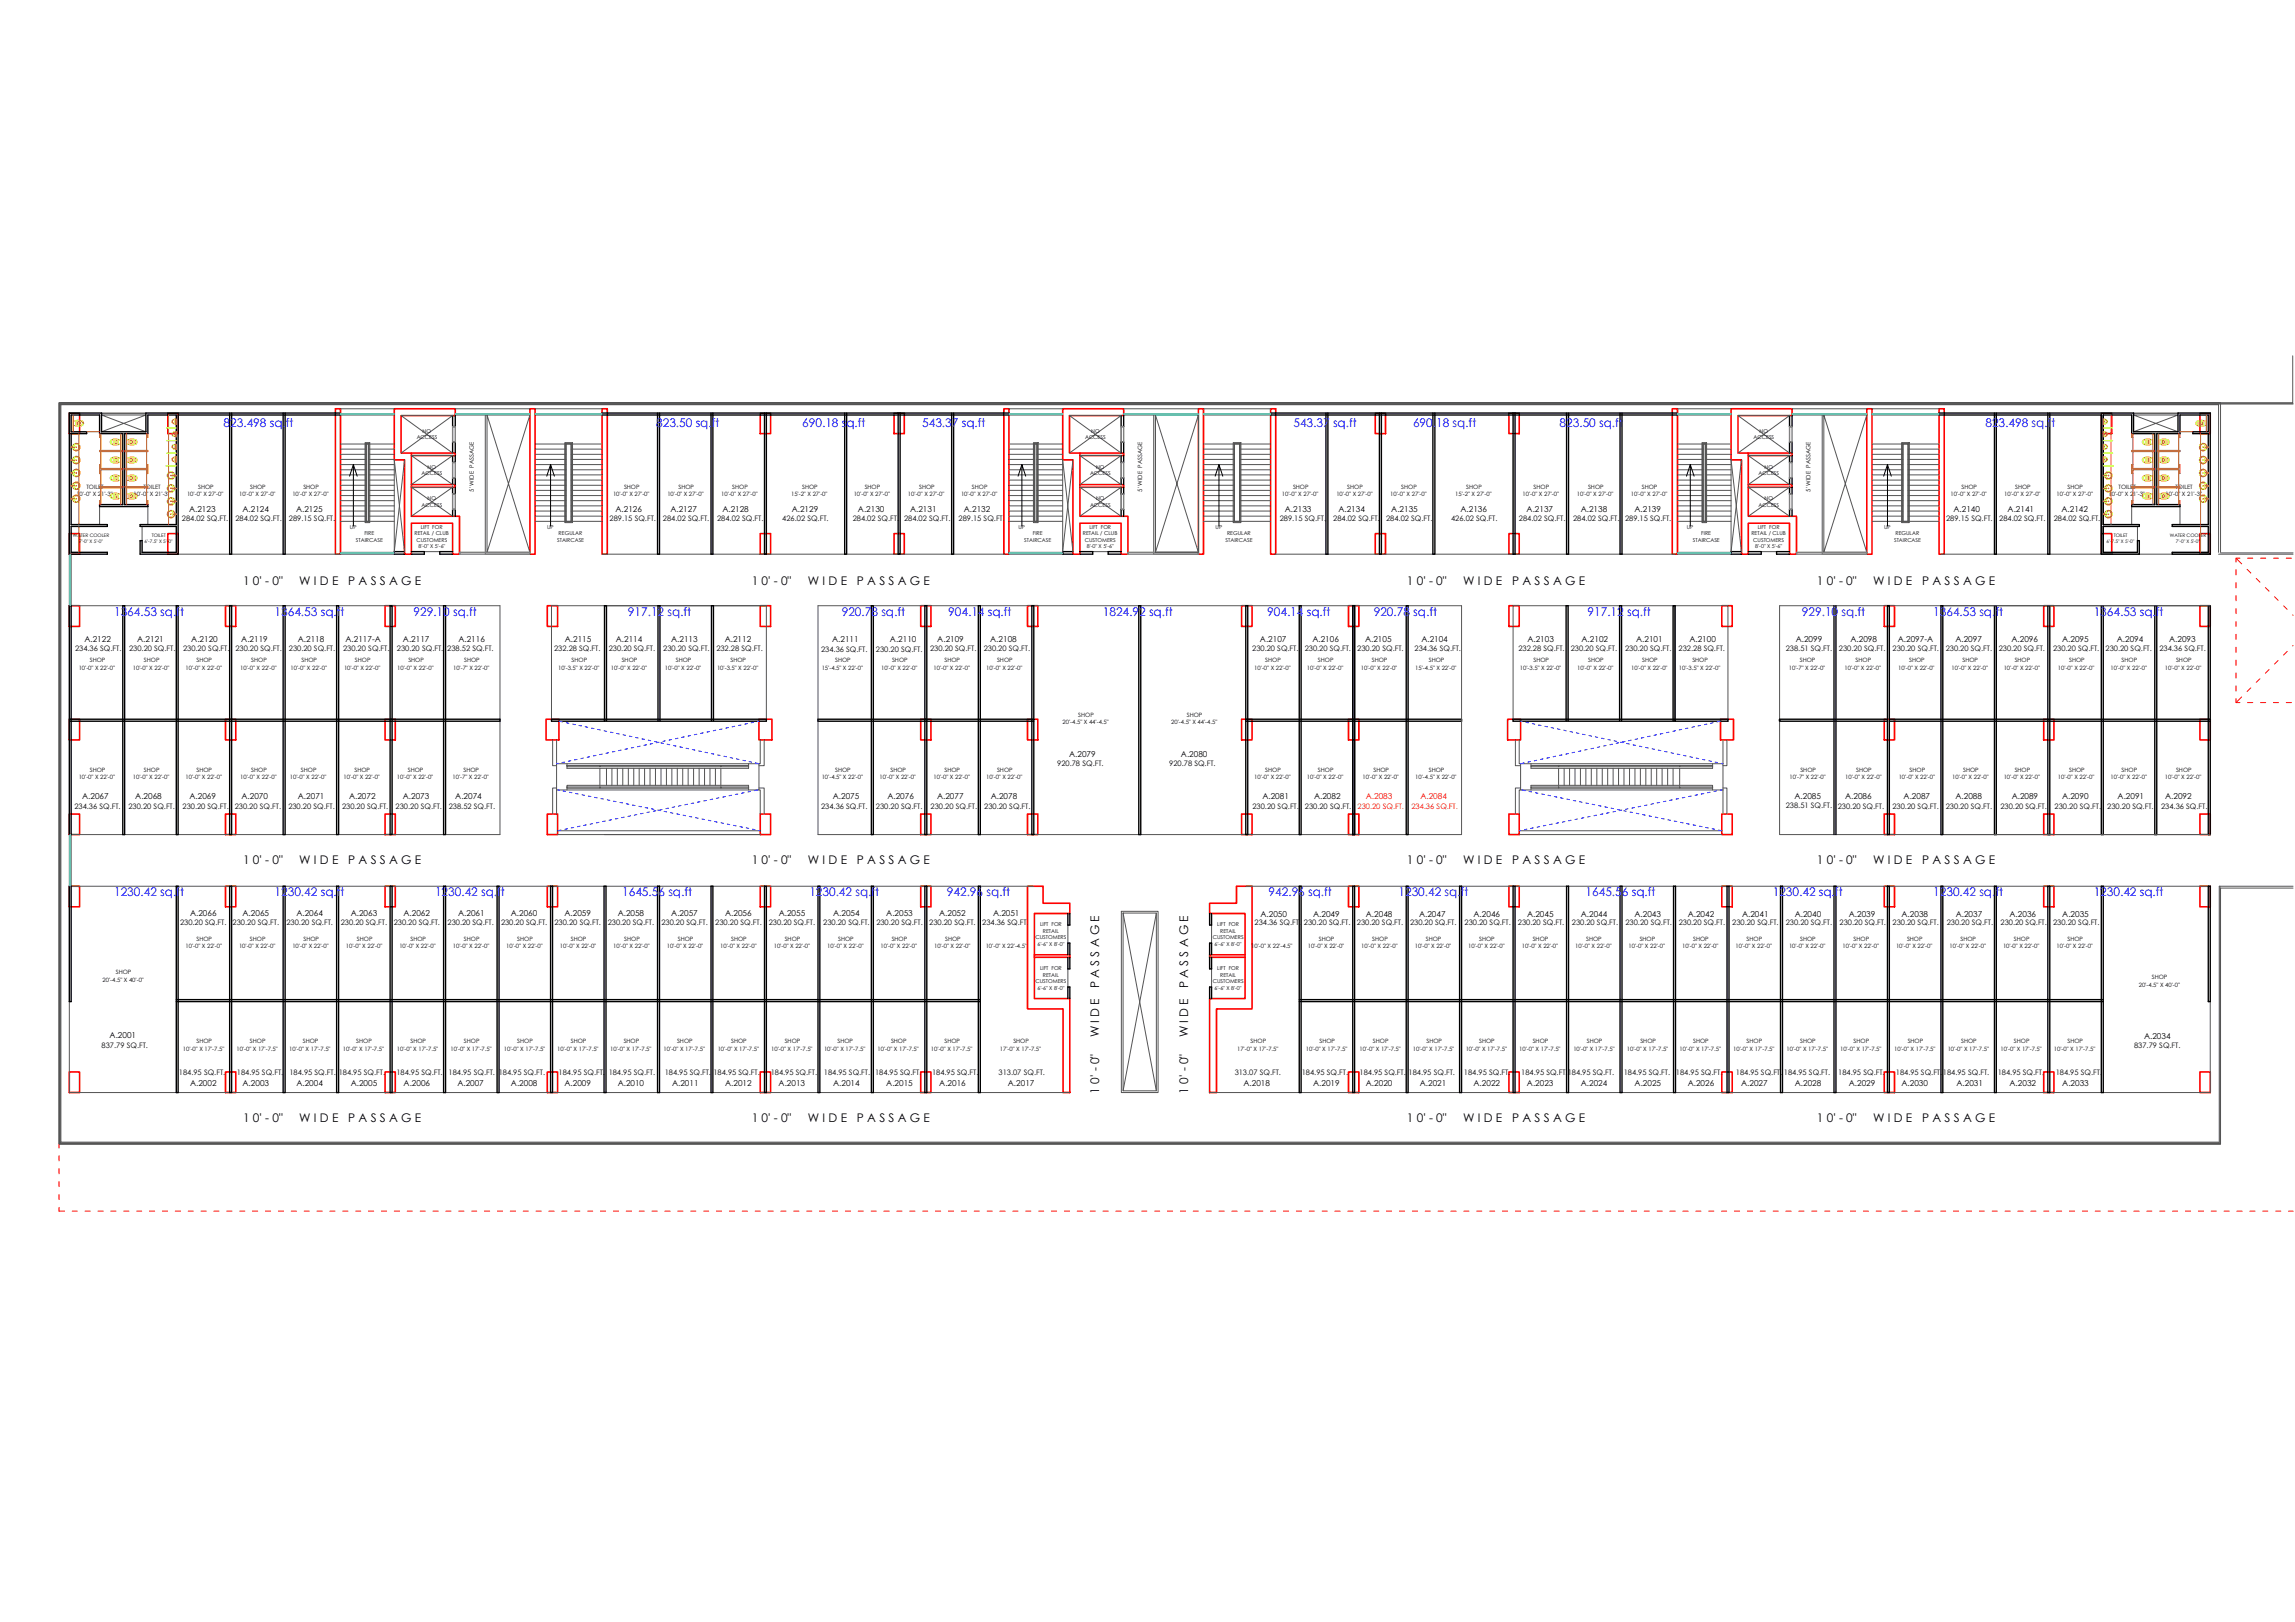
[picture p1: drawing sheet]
<svg xmlns="http://www.w3.org/2000/svg" width="841mm" height="594mm" viewBox="0 0 841 594" stroke-linecap="round" stroke-linejoin="round" font-family="sans-serif">
<defs><g id="words">
<g font-size="4.4" fill="#00f">
<text x="82" y="156.6">823.498 sq.ft</text>
<text x="240.5" y="156.6">823.50 sq.ft</text>
<text x="294" y="156.6">690.18 sq.ft</text>
<text x="337.9" y="156.6">543.37 sq.ft</text>
<text x="474" y="156.6">543.37 sq.ft</text>
<text x="517.8" y="156.6">690.18 sq.ft</text>
<text x="571.5" y="156.6">823.50 sq.ft</text>
<text x="727.6" y="156.6">823.498 sq.ft</text>
<text x="41.8" y="225.6">1364.53 sq.ft</text>
<text x="100.6" y="225.6">1364.53 sq.ft</text>
<text x="151.6" y="225.6">929.10 sq.ft</text>
<text x="230.1" y="225.6">917.12 sq.ft</text>
<text x="308.5" y="225.6">920.78 sq.ft</text>
<text x="347.5" y="225.6">904.14 sq.ft</text>
<text x="404.2" y="225.6">1824.92 sq.ft</text>
<text x="464.4" y="225.6">904.14 sq.ft</text>
<text x="503.4" y="225.6">920.78 sq.ft</text>
<text x="581.8" y="225.6">917.12 sq.ft</text>
<text x="660.4" y="225.6">929.10 sq.ft</text>
<text x="708.4" y="225.6">1364.53 sq.ft</text>
<text x="767.2" y="225.6">1364.53 sq.ft</text>
<text x="41.8" y="328.3">1230.42 sq.ft</text>
<text x="100.6" y="328.3">1230.42 sq.ft</text>
<text x="159.4" y="328.3">1230.42 sq.ft</text>
<text x="228" y="328.3">1645.56 sq.ft</text>
<text x="296.6" y="328.3">1230.42 sq.ft</text>
<text x="347" y="328.3">942.96 sq.ft</text>
<text x="464.9" y="328.3">942.96 sq.ft</text>
<text x="512.5" y="328.3">1230.42 sq.ft</text>
<text x="581.1" y="328.3">1645.56 sq.ft</text>
<text x="649.6" y="328.3">1230.42 sq.ft</text>
<text x="708.4" y="328.3">1230.42 sq.ft</text>
<text x="767.2" y="328.3">1230.42 sq.ft</text>
</g>
<g font-size="4.4">
<text x="89.1" y="214.1">1 0' - 0&quot;</text>
<text x="109.6" y="214.1">W I D E</text>
<text x="127.6" y="214.1">P A S S A G E</text>
<text x="275.5" y="214.1">1 0' - 0&quot;</text>
<text x="296" y="214.1">W I D E</text>
<text x="314" y="214.1">P A S S A G E</text>
<text x="515.6" y="214.1">1 0' - 0&quot;</text>
<text x="536.1" y="214.1">W I D E</text>
<text x="554.1" y="214.1">P A S S A G E</text>
<text x="665.8" y="214.1">1 0' - 0&quot;</text>
<text x="686.4" y="214.1">W I D E</text>
<text x="704.4" y="214.1">P A S S A G E</text>
<text x="89.1" y="316.5">1 0' - 0&quot;</text>
<text x="109.6" y="316.5">W I D E</text>
<text x="127.6" y="316.5">P A S S A G E</text>
<text x="275.5" y="316.5">1 0' - 0&quot;</text>
<text x="296" y="316.5">W I D E</text>
<text x="314" y="316.5">P A S S A G E</text>
<text x="515.6" y="316.5">1 0' - 0&quot;</text>
<text x="536.1" y="316.5">W I D E</text>
<text x="554.1" y="316.5">P A S S A G E</text>
<text x="665.8" y="316.5">1 0' - 0&quot;</text>
<text x="686.4" y="316.5">W I D E</text>
<text x="704.4" y="316.5">P A S S A G E</text>
<text x="402.8" y="362" transform="rotate(-90 402.8 362)">P A S S A G E</text>
<text x="435.4" y="362" transform="rotate(-90 435.4 362)">P A S S A G E</text>
<text x="402.8" y="380" transform="rotate(-90 402.8 380)">W I D E</text>
<text x="435.4" y="380" transform="rotate(-90 435.4 380)">W I D E</text>
<text x="402.8" y="400.5" transform="rotate(-90 402.8 400.5)">1 0' - 0&quot;</text>
<text x="435.4" y="400.5" transform="rotate(-90 435.4 400.5)">1 0' - 0&quot;</text>
<text x="89.1" y="410.8">1 0' - 0&quot;</text>
<text x="109.6" y="410.8">W I D E</text>
<text x="127.6" y="410.8">P A S S A G E</text>
<text x="275.5" y="410.8">1 0' - 0&quot;</text>
<text x="296" y="410.8">W I D E</text>
<text x="314" y="410.8">P A S S A G E</text>
<text x="515.6" y="410.8">1 0' - 0&quot;</text>
<text x="536.1" y="410.8">W I D E</text>
<text x="554.1" y="410.8">P A S S A G E</text>
<text x="665.8" y="410.8">1 0' - 0&quot;</text>
<text x="686.4" y="410.8">W I D E</text>
<text x="704.4" y="410.8">P A S S A G E</text>
</g>
<g font-size="3">
<text x="69.3" y="187.6">A.2123</text>
<text x="88.9" y="187.6">A.2124</text>
<text x="108.5" y="187.6">A.2125</text>
<text x="225.6" y="187.6">A.2126</text>
<text x="245.7" y="187.6">A.2127</text>
<text x="264.7" y="187.6">A.2128</text>
<text x="290.2" y="187.6">A.2129</text>
<text x="314.4" y="187.6">A.2130</text>
<text x="333.5" y="187.6">A.2131</text>
<text x="353.2" y="187.6">A.2132</text>
<text x="470.9" y="187.6">A.2133</text>
<text x="490.5" y="187.6">A.2134</text>
<text x="509.9" y="187.6">A.2135</text>
<text x="535.2" y="187.6">A.2136</text>
<text x="559.4" y="187.6">A.2137</text>
<text x="579.3" y="187.6">A.2138</text>
<text x="599" y="187.6">A.2139</text>
<text x="715.9" y="187.6">A.2140</text>
<text x="735.7" y="187.6">A.2141</text>
<text x="755.4" y="187.6">A.2142</text>
<text x="30.9" y="235">A.2122</text>
<text x="50.3" y="235">A.2121</text>
<text x="70.1" y="235">A.2120</text>
<text x="88.4" y="235">A.2119</text>
<text x="109.1" y="235">A.2118</text>
<text x="126.6" y="235">A.2117-A</text>
<text x="147.7" y="235">A.2117</text>
<text x="168" y="235">A.2116</text>
<text x="207" y="235">A.2115</text>
<text x="225.7" y="235">A.2114</text>
<text x="246" y="235">A.2113</text>
<text x="265.6" y="235">A.2112</text>
<text x="305" y="235">A.2111</text>
<text x="326.1" y="235">A.2110</text>
<text x="343.5" y="235">A.2109</text>
<text x="362.9" y="235">A.2108</text>
<text x="461.7" y="235">A.2107</text>
<text x="480.9" y="235">A.2106</text>
<text x="500.3" y="235">A.2105</text>
<text x="520.9" y="235">A.2104</text>
<text x="559.7" y="235">A.2103</text>
<text x="579.6" y="235">A.2102</text>
<text x="599.6" y="235">A.2101</text>
<text x="619.1" y="235">A.2100</text>
<text x="658.1" y="235">A.2099</text>
<text x="678.1" y="235">A.2098</text>
<text x="695.5" y="235">A.2097-A</text>
<text x="716.6" y="235">A.2097</text>
<text x="737.2" y="235">A.2096</text>
<text x="755.7" y="235">A.2095</text>
<text x="775.7" y="235">A.2094</text>
<text x="794.9" y="235">A.2093</text>
<text x="391.8" y="277.2">A.2079</text>
<text x="432.8" y="277.2">A.2080</text>
<text x="30.1" y="292.8">A.2067</text>
<text x="49.6" y="292.8">A.2068</text>
<text x="69.4" y="292.8">A.2069</text>
<text x="88.5" y="292.8">A.2070</text>
<text x="109.2" y="292.8">A.2071</text>
<text x="127.9" y="292.8">A.2072</text>
<text x="147.6" y="292.8">A.2073</text>
<text x="166.8" y="292.8">A.2074</text>
<text x="305.2" y="292.8">A.2075</text>
<text x="325.2" y="292.8">A.2076</text>
<text x="343.4" y="292.8">A.2077</text>
<text x="363.1" y="292.8">A.2078</text>
<text x="462.6" y="292.8">A.2081</text>
<text x="481.5" y="292.8">A.2082</text>
<text x="657.6" y="292.8">A.2085</text>
<text x="676.2" y="292.8">A.2086</text>
<text x="697.6" y="292.8">A.2087</text>
<text x="716.6" y="292.8">A.2088</text>
<text x="737.2" y="292.8">A.2089</text>
<text x="755.6" y="292.8">A.2090</text>
<text x="776" y="292.8">A.2091</text>
<text x="793.5" y="292.8">A.2092</text>
<text x="69.6" y="335.5">A.2066</text>
<text x="88.9" y="335.5">A.2065</text>
<text x="108.6" y="335.5">A.2064</text>
<text x="128.5" y="335.5">A.2063</text>
<text x="147.9" y="335.5">A.2062</text>
<text x="167.9" y="335.5">A.2061</text>
<text x="187.2" y="335.5">A.2060</text>
<text x="206.9" y="335.5">A.2059</text>
<text x="226.4" y="335.5">A.2058</text>
<text x="246" y="335.5">A.2057</text>
<text x="265.8" y="335.5">A.2056</text>
<text x="285.4" y="335.5">A.2055</text>
<text x="305.3" y="335.5">A.2054</text>
<text x="324.8" y="335.5">A.2053</text>
<text x="344.2" y="335.5">A.2052</text>
<text x="363.9" y="335.5">A.2051</text>
<text x="461.9" y="335.7">A.2050</text>
<text x="481.2" y="335.7">A.2049</text>
<text x="500.5" y="335.7">A.2048</text>
<text x="520" y="335.7">A.2047</text>
<text x="540" y="335.7">A.2046</text>
<text x="559.6" y="335.7">A.2045</text>
<text x="579.3" y="335.7">A.2044</text>
<text x="599" y="335.7">A.2043</text>
<text x="618.5" y="335.7">A.2042</text>
<text x="638.4" y="335.7">A.2041</text>
<text x="657.7" y="335.7">A.2040</text>
<text x="677.5" y="335.7">A.2039</text>
<text x="696.8" y="335.7">A.2038</text>
<text x="716.7" y="335.7">A.2037</text>
<text x="736.4" y="335.7">A.2036</text>
<text x="755.7" y="335.7">A.2035</text>
<text x="40.2" y="380.1">A.2001</text>
<text x="785.7" y="380.6">A.2034</text>
<text x="69.6" y="397.9">A.2002</text>
<text x="88.9" y="397.9">A.2003</text>
<text x="108.6" y="397.9">A.2004</text>
<text x="128.5" y="397.9">A.2005</text>
<text x="147.9" y="397.9">A.2006</text>
<text x="167.6" y="397.9">A.2007</text>
<text x="187.2" y="397.9">A.2008</text>
<text x="206.9" y="397.9">A.2009</text>
<text x="226.4" y="397.9">A.2010</text>
<text x="246.3" y="397.9">A.2011</text>
<text x="265.8" y="397.9">A.2012</text>
<text x="285.3" y="397.9">A.2013</text>
<text x="305.3" y="397.9">A.2014</text>
<text x="324.8" y="397.9">A.2015</text>
<text x="344.2" y="397.9">A.2016</text>
<text x="369.4" y="397.9">A.2017</text>
<text x="455.7" y="397.9">A.2018</text>
<text x="481.2" y="397.9">A.2019</text>
<text x="500.5" y="397.9">A.2020</text>
<text x="520.3" y="397.9">A.2021</text>
<text x="540" y="397.9">A.2022</text>
<text x="559.6" y="397.9">A.2023</text>
<text x="579.3" y="397.9">A.2024</text>
<text x="599" y="397.9">A.2025</text>
<text x="618.5" y="397.9">A.2026</text>
<text x="638.1" y="397.9">A.2027</text>
<text x="657.7" y="397.9">A.2028</text>
<text x="677.5" y="397.9">A.2029</text>
<text x="696.8" y="397.9">A.2030</text>
<text x="717" y="397.9">A.2031</text>
<text x="736.4" y="397.9">A.2032</text>
<text x="755.7" y="397.9">A.2033</text>
</g>
<g font-size="3" fill="#f00">
<text x="500.5" y="292.8">A.2083</text>
<text x="520.5" y="292.8">A.2084</text>
</g>
<g font-size="2.8">
<text x="66.7" y="191">284.02 SQ.FT.</text>
<text x="86.3" y="191">284.02 SQ.FT.</text>
<text x="105.9" y="191">289.15 SQ.FT.</text>
<text x="223.4" y="191">289.15 SQ.FT.</text>
<text x="243" y="191">284.02 SQ.FT.</text>
<text x="262.8" y="191">284.02 SQ.FT.</text>
<text x="286.7" y="191">426.02 SQ.FT.</text>
<text x="312.5" y="191">284.02 SQ.FT.</text>
<text x="331.3" y="191">284.02 SQ.FT.</text>
<text x="351.3" y="191">289.15 SQ.FT.</text>
<text x="469" y="191">289.15 SQ.FT.</text>
<text x="488.6" y="191">284.02 SQ.FT.</text>
<text x="508" y="191">284.02 SQ.FT.</text>
<text x="531.8" y="191">426.02 SQ.FT.</text>
<text x="556.6" y="191">284.02 SQ.FT.</text>
<text x="576.5" y="191">284.02 SQ.FT.</text>
<text x="595.5" y="191">289.15 SQ.FT.</text>
<text x="713.2" y="191">289.15 SQ.FT.</text>
<text x="732.6" y="191">284.02 SQ.FT.</text>
<text x="752.6" y="191">284.02 SQ.FT.</text>
<text x="27.5" y="238.4">234.36 SQ.FT.</text>
<text x="47.3" y="238.4">230.20 SQ.FT.</text>
<text x="67.1" y="238.4">230.20 SQ.FT.</text>
<text x="86.3" y="238.4">230.20 SQ.FT.</text>
<text x="105.9" y="238.4">230.20 SQ.FT.</text>
<text x="125.7" y="238.4">230.20 SQ.FT.</text>
<text x="145.5" y="238.4">230.20 SQ.FT.</text>
<text x="163.9" y="238.4">238.52 SQ.FT.</text>
<text x="203.1" y="238.4">232.28 SQ.FT.</text>
<text x="223.1" y="238.4">230.20 SQ.FT.</text>
<text x="243" y="238.4">230.20 SQ.FT.</text>
<text x="262.5" y="238.4">232.28 SQ.FT.</text>
<text x="300.9" y="238.7">234.36 SQ.FT.</text>
<text x="321" y="238.7">230.20 SQ.FT.</text>
<text x="340.9" y="238.4">230.20 SQ.FT.</text>
<text x="360.5" y="238.4">230.20 SQ.FT.</text>
<text x="458.9" y="238.4">230.20 SQ.FT.</text>
<text x="478.1" y="238.4">230.20 SQ.FT.</text>
<text x="497.4" y="238.4">230.20 SQ.FT.</text>
<text x="518.4" y="238.4">234.36 SQ.FT.</text>
<text x="556.4" y="238.4">232.28 SQ.FT.</text>
<text x="575.6" y="238.4">230.20 SQ.FT.</text>
<text x="595.5" y="238.4">230.20 SQ.FT.</text>
<text x="615.1" y="238.4">232.28 SQ.FT.</text>
<text x="654.4" y="238.4">238.51 SQ.FT.</text>
<text x="673.9" y="238.4">230.20 SQ.FT.</text>
<text x="693.5" y="238.4">230.20 SQ.FT.</text>
<text x="713" y="238.4">230.20 SQ.FT.</text>
<text x="732.5" y="238.4">230.20 SQ.FT.</text>
<text x="752.3" y="238.4">230.20 SQ.FT.</text>
<text x="771.6" y="238.4">230.20 SQ.FT.</text>
<text x="791.3" y="238.4">234.36 SQ.FT.</text>
<text x="387.4" y="280.6">920.78 SQ.FT.</text>
<text x="428.5" y="280.6">920.78 SQ.FT.</text>
<text x="27.3" y="296.2">234.36 SQ.FT.</text>
<text x="47.1" y="296.2">230.20 SQ.FT.</text>
<text x="66.9" y="296.2">230.20 SQ.FT.</text>
<text x="86" y="296.2">230.20 SQ.FT.</text>
<text x="105.7" y="296.2">230.20 SQ.FT.</text>
<text x="125.3" y="296.2">230.20 SQ.FT.</text>
<text x="145" y="296.2">230.20 SQ.FT.</text>
<text x="164.5" y="296.2">238.52 SQ.FT.</text>
<text x="300.9" y="296.2">234.36 SQ.FT.</text>
<text x="321" y="296.2">230.20 SQ.FT.</text>
<text x="341" y="296.2">230.20 SQ.FT.</text>
<text x="360.7" y="296.2">230.20 SQ.FT.</text>
<text x="459" y="296.2">230.20 SQ.FT.</text>
<text x="478.2" y="296.2">230.20 SQ.FT.</text>
<text x="654.4" y="296">238.51 SQ.FT.</text>
<text x="673.5" y="296.2">230.20 SQ.FT.</text>
<text x="693.5" y="296.2">230.20 SQ.FT.</text>
<text x="713" y="296.2">230.20 SQ.FT.</text>
<text x="733.1" y="296.2">230.20 SQ.FT.</text>
<text x="752.9" y="296.2">230.20 SQ.FT.</text>
<text x="772.2" y="296.2">230.20 SQ.FT.</text>
<text x="792" y="296.2">234.36 SQ.FT.</text>
<text x="66" y="338.9">230.20 SQ.FT.</text>
<text x="85.3" y="338.9">230.20 SQ.FT.</text>
<text x="105" y="338.9">230.20 SQ.FT.</text>
<text x="124.9" y="338.9">230.20 SQ.FT.</text>
<text x="144.3" y="338.9">230.20 SQ.FT.</text>
<text x="164" y="338.9">230.20 SQ.FT.</text>
<text x="183.6" y="338.9">230.20 SQ.FT.</text>
<text x="203.2" y="338.9">230.20 SQ.FT.</text>
<text x="222.7" y="338.9">230.20 SQ.FT.</text>
<text x="242.4" y="338.9">230.20 SQ.FT.</text>
<text x="262.1" y="338.9">230.20 SQ.FT.</text>
<text x="281.7" y="338.9">230.20 SQ.FT.</text>
<text x="301.7" y="338.9">230.20 SQ.FT.</text>
<text x="321.1" y="338.9">230.20 SQ.FT.</text>
<text x="340.5" y="338.9">230.20 SQ.FT.</text>
<text x="360" y="338.9">234.36 SQ.FT.</text>
<text x="459.7" y="338.9">234.36 SQ.FT.</text>
<text x="477.9" y="338.9">230.20 SQ.FT.</text>
<text x="497.2" y="338.9">230.20 SQ.FT.</text>
<text x="516.7" y="338.9">230.20 SQ.FT.</text>
<text x="536.7" y="338.9">230.20 SQ.FT.</text>
<text x="556.3" y="338.9">230.20 SQ.FT.</text>
<text x="576" y="338.9">230.20 SQ.FT.</text>
<text x="595.7" y="338.9">230.20 SQ.FT.</text>
<text x="615.2" y="338.9">230.20 SQ.FT.</text>
<text x="634.8" y="338.9">230.20 SQ.FT.</text>
<text x="654.4" y="338.9">230.20 SQ.FT.</text>
<text x="674.2" y="338.9">230.20 SQ.FT.</text>
<text x="693.5" y="338.9">230.20 SQ.FT.</text>
<text x="713.4" y="338.9">230.20 SQ.FT.</text>
<text x="733.1" y="338.9">230.20 SQ.FT.</text>
<text x="752.4" y="338.9">230.20 SQ.FT.</text>
<text x="37.3" y="383.7">837.79 SQ.FT.</text>
<text x="782.1" y="383.7">837.79 SQ.FT.</text>
<text x="65.6" y="393.9">184.95 SQ.FT.</text>
<text x="86.8" y="393.9">184.95 SQ.FT.</text>
<text x="106.1" y="393.9">184.95 SQ.FT.</text>
<text x="124.1" y="393.9">184.95 SQ.FT.</text>
<text x="145.2" y="393.9">184.95 SQ.FT.</text>
<text x="164.4" y="393.9">184.95 SQ.FT.</text>
<text x="182.8" y="393.9">184.95 SQ.FT.</text>
<text x="204.7" y="393.9">184.95 SQ.FT.</text>
<text x="223.1" y="393.9">184.95 SQ.FT.</text>
<text x="243.6" y="393.9">184.95 SQ.FT.</text>
<text x="261.5" y="393.9">184.95 SQ.FT.</text>
<text x="282.4" y="393.9">184.95 SQ.FT.</text>
<text x="301.9" y="393.9">184.95 SQ.FT.</text>
<text x="320.7" y="393.9">184.95 SQ.FT.</text>
<text x="341.5" y="393.9">184.95 SQ.FT.</text>
<text x="365.9" y="393.9">313.07 SQ.FT.</text>
<text x="452.5" y="393.9">313.07 SQ.FT.</text>
<text x="477.1" y="393.9">184.95 SQ.FT.</text>
<text x="498.2" y="393.9">184.95 SQ.FT.</text>
<text x="516.2" y="393.9">184.95 SQ.FT.</text>
<text x="536.5" y="393.9">184.95 SQ.FT.</text>
<text x="557.5" y="393.9">184.95 SQ.FT.</text>
<text x="574.5" y="393.9">184.95 SQ.FT.</text>
<text x="595" y="393.9">184.95 SQ.FT.</text>
<text x="614.2" y="393.9">184.95 SQ.FT.</text>
<text x="636.1" y="393.9">184.95 SQ.FT.</text>
<text x="653.7" y="393.9">184.95 SQ.FT.</text>
<text x="673.7" y="393.9">184.95 SQ.FT.</text>
<text x="694.8" y="393.9">184.95 SQ.FT.</text>
<text x="712" y="393.9">184.95 SQ.FT.</text>
<text x="732.1" y="393.9">184.95 SQ.FT.</text>
<text x="753.3" y="393.9">184.95 SQ.FT.</text>
</g>
<g font-size="2.8" fill="#f00">
<text x="497.5" y="296.2">230.20 SQ.FT.</text>
<text x="517.2" y="296.2">234.36 SQ.FT.</text>
</g>
<g font-size="2.2">
<text x="31.7" y="179.1">TOILET</text>
<text x="52.6" y="179.1">TOILET</text>
<text x="72.6" y="179.1">SHOP</text>
<text x="91.7" y="179.1">SHOP</text>
<text x="111.2" y="179.1">SHOP</text>
<text x="228.7" y="179.1">SHOP</text>
<text x="248.6" y="179.1">SHOP</text>
<text x="268.4" y="179.1">SHOP</text>
<text x="294" y="179.1">SHOP</text>
<text x="316.9" y="179.1">SHOP</text>
<text x="336.8" y="179.1">SHOP</text>
<text x="356.2" y="179.1">SHOP</text>
<text x="473.8" y="179.1">SHOP</text>
<text x="493.7" y="179.1">SHOP</text>
<text x="513.5" y="179.1">SHOP</text>
<text x="537.3" y="179.1">SHOP</text>
<text x="562" y="179.1">SHOP</text>
<text x="582" y="179.1">SHOP</text>
<text x="601.7" y="179.1">SHOP</text>
<text x="718.8" y="179.1">SHOP</text>
<text x="738.5" y="179.1">SHOP</text>
<text x="757.7" y="179.1">SHOP</text>
<text x="776.4" y="179.1">TOILET</text>
<text x="797.2" y="179.1">TOILET</text>
<text x="28" y="181.8">10'-0&quot; X 21'-3&quot;</text>
<text x="48.9" y="181.8">10'-0&quot; X 21'-3&quot;</text>
<text x="68.5" y="181.8">10'-0&quot; X 27'-0&quot;</text>
<text x="87.6" y="181.8">10'-0&quot; X 27'-0&quot;</text>
<text x="107.1" y="181.8">10'-0&quot; X 27'-0&quot;</text>
<text x="173.6" y="180.1" transform="rotate(-90 173.6 180.1)">5' WIDE PASSAGE</text>
<text x="224.7" y="181.8">10'-0&quot; X 27'-0&quot;</text>
<text x="244.6" y="181.8">10'-0&quot; X 27'-0&quot;</text>
<text x="264.3" y="181.8">10'-0&quot; X 27'-0&quot;</text>
<text x="289.9" y="181.8">15'-2&quot; X 27'-0&quot;</text>
<text x="312.8" y="181.8">10'-0&quot; X 27'-0&quot;</text>
<text x="332.7" y="181.8">10'-0&quot; X 27'-0&quot;</text>
<text x="352.2" y="181.8">10'-0&quot; X 27'-0&quot;</text>
<text x="418.5" y="180.1" transform="rotate(-90 418.5 180.1)">5' WIDE PASSAGE</text>
<text x="469.8" y="181.8">10'-0&quot; X 27'-0&quot;</text>
<text x="489.7" y="181.8">10'-0&quot; X 27'-0&quot;</text>
<text x="509.5" y="181.8">10'-0&quot; X 27'-0&quot;</text>
<text x="533.3" y="181.8">15'-2&quot; X 27'-0&quot;</text>
<text x="558" y="181.8">10'-0&quot; X 27'-0&quot;</text>
<text x="577.9" y="181.8">10'-0&quot; X 27'-0&quot;</text>
<text x="597.7" y="181.8">10'-0&quot; X 27'-0&quot;</text>
<text x="663.5" y="180.1" transform="rotate(-90 663.5 180.1)">5' WIDE PASSAGE</text>
<text x="714.8" y="181.8">10'-0&quot; X 27'-0&quot;</text>
<text x="734.4" y="181.8">10'-0&quot; X 27'-0&quot;</text>
<text x="753.7" y="181.8">10'-0&quot; X 27'-0&quot;</text>
<text x="772.7" y="181.8">10'-0&quot; X 21'-3&quot;</text>
<text x="793.6" y="181.8">10'-0&quot; X 21'-3&quot;</text>
<text x="28.8" y="245.2">10'-0&quot; X 22'-0&quot;</text>
<text x="32.9" y="242.6">SHOP</text>
<text x="48.7" y="245.2">10'-0&quot; X 22'-0&quot;</text>
<text x="52.7" y="242.6">SHOP</text>
<text x="68" y="245.2">10'-0&quot; X 22'-0&quot;</text>
<text x="72" y="242.6">SHOP</text>
<text x="88" y="245.2">10'-0&quot; X 22'-0&quot;</text>
<text x="92.1" y="242.6">SHOP</text>
<text x="106.5" y="245.2">10'-0&quot; X 22'-0&quot;</text>
<text x="110.5" y="242.6">SHOP</text>
<text x="126.1" y="245.2">10'-0&quot; X 22'-0&quot;</text>
<text x="130.1" y="242.6">SHOP</text>
<text x="145.6" y="245.2">10'-0&quot; X 22'-0&quot;</text>
<text x="149.6" y="242.6">SHOP</text>
<text x="166" y="245.2">10'-7&quot; X 22'-0&quot;</text>
<text x="170.1" y="242.6">SHOP</text>
<text x="204.5" y="245.2">10'-3.5&quot; X 22'-0&quot;</text>
<text x="209.5" y="242.6">SHOP</text>
<text x="223.8" y="245.2">10'-0&quot; X 22'-0&quot;</text>
<text x="227.8" y="242.6">SHOP</text>
<text x="243.6" y="245.2">10'-0&quot; X 22'-0&quot;</text>
<text x="247.6" y="242.6">SHOP</text>
<text x="262.8" y="245.2">10'-3.5&quot; X 22'-0&quot;</text>
<text x="267.7" y="242.6">SHOP</text>
<text x="301.1" y="245.3">15'-4.5&quot; X 22'-0&quot;</text>
<text x="306.1" y="242.6">SHOP</text>
<text x="322.9" y="245.3">10'-0&quot; X 22'-0&quot;</text>
<text x="326.9" y="242.6">SHOP</text>
<text x="342.1" y="245.2">10'-0&quot; X 22'-0&quot;</text>
<text x="346.1" y="242.6">SHOP</text>
<text x="361.4" y="245.2">10'-0&quot; X 22'-0&quot;</text>
<text x="365.4" y="242.6">SHOP</text>
<text x="459.7" y="245.2">10'-0&quot; X 22'-0&quot;</text>
<text x="463.7" y="242.6">SHOP</text>
<text x="478.9" y="245.2">10'-0&quot; X 22'-0&quot;</text>
<text x="483" y="242.6">SHOP</text>
<text x="498.7" y="245.3">10'-0&quot; X 22'-0&quot;</text>
<text x="502.8" y="242.6">SHOP</text>
<text x="518.6" y="245.3">15'-4.5&quot; X 22'-0&quot;</text>
<text x="523.6" y="242.6">SHOP</text>
<text x="557" y="245.2">10'-3.5&quot; X 22'-0&quot;</text>
<text x="561.9" y="242.6">SHOP</text>
<text x="577.9" y="245.2">10'-0&quot; X 22'-0&quot;</text>
<text x="582" y="242.6">SHOP</text>
<text x="597.7" y="245.2">10'-0&quot; X 22'-0&quot;</text>
<text x="601.8" y="242.6">SHOP</text>
<text x="615.3" y="245.2">10'-3.5&quot; X 22'-0&quot;</text>
<text x="620.2" y="242.6">SHOP</text>
<text x="655.5" y="245.2">10'-7&quot; X 22'-0&quot;</text>
<text x="659.6" y="242.6">SHOP</text>
<text x="676" y="245.2">10'-0&quot; X 22'-0&quot;</text>
<text x="680" y="242.6">SHOP</text>
<text x="695.6" y="245.2">10'-0&quot; X 22'-0&quot;</text>
<text x="699.6" y="242.6">SHOP</text>
<text x="715.2" y="245.2">10'-0&quot; X 22'-0&quot;</text>
<text x="719.2" y="242.6">SHOP</text>
<text x="734.3" y="245.2">10'-0&quot; X 22'-0&quot;</text>
<text x="738.3" y="242.6">SHOP</text>
<text x="754.2" y="245.2">10'-0&quot; X 22'-0&quot;</text>
<text x="758.2" y="242.6">SHOP</text>
<text x="773.4" y="245.2">10'-0&quot; X 22'-0&quot;</text>
<text x="777.5" y="242.6">SHOP</text>
<text x="793.4" y="245.2">10'-0&quot; X 22'-0&quot;</text>
<text x="797.4" y="242.6">SHOP</text>
<text x="395.1" y="262.5">SHOP</text>
<text x="434.9" y="262.5">SHOP</text>
<text x="389.4" y="265.2">20'-4.5&quot; X 44'-4.5&quot;</text>
<text x="429.2" y="265.2">20'-4.5&quot; X 44'-4.5&quot;</text>
<text x="28.8" y="285.3">10'-0&quot; X 22'-0&quot;</text>
<text x="32.9" y="282.6">SHOP</text>
<text x="48.7" y="285.3">10'-0&quot; X 22'-0&quot;</text>
<text x="52.7" y="282.6">SHOP</text>
<text x="68" y="285.3">10'-0&quot; X 22'-0&quot;</text>
<text x="72" y="282.6">SHOP</text>
<text x="88" y="285.3">10'-0&quot; X 22'-0&quot;</text>
<text x="92.1" y="282.6">SHOP</text>
<text x="106.3" y="285.3">10'-0&quot; X 22'-0&quot;</text>
<text x="110.3" y="282.6">SHOP</text>
<text x="125.9" y="285.3">10'-0&quot; X 22'-0&quot;</text>
<text x="129.9" y="282.6">SHOP</text>
<text x="145.4" y="285.3">10'-0&quot; X 22'-0&quot;</text>
<text x="149.4" y="282.6">SHOP</text>
<text x="165.8" y="285.3">10'-7&quot; X 22'-0&quot;</text>
<text x="169.9" y="282.6">SHOP</text>
<text x="301.1" y="285.3">10'-4.5&quot; X 22'-0&quot;</text>
<text x="306.1" y="282.6">SHOP</text>
<text x="322.3" y="285.3">10'-0&quot; X 22'-0&quot;</text>
<text x="326.3" y="282.6">SHOP</text>
<text x="342.1" y="285.3">10'-0&quot; X 22'-0&quot;</text>
<text x="346.1" y="282.6">SHOP</text>
<text x="361.4" y="285.3">10'-0&quot; X 22'-0&quot;</text>
<text x="365.4" y="282.6">SHOP</text>
<text x="459.7" y="285.3">10'-0&quot; X 22'-0&quot;</text>
<text x="463.7" y="282.6">SHOP</text>
<text x="478.9" y="285.3">10'-0&quot; X 22'-0&quot;</text>
<text x="483" y="282.6">SHOP</text>
<text x="499.3" y="285.3">10'-0&quot; X 22'-0&quot;</text>
<text x="503.3" y="282.6">SHOP</text>
<text x="518.6" y="285.3">10'-4.5&quot; X 22'-0&quot;</text>
<text x="523.6" y="282.6">SHOP</text>
<text x="655.7" y="285.3">10'-7&quot; X 22'-0&quot;</text>
<text x="659.8" y="282.6">SHOP</text>
<text x="676.2" y="285.3">10'-0&quot; X 22'-0&quot;</text>
<text x="680.2" y="282.6">SHOP</text>
<text x="695.8" y="285.3">10'-0&quot; X 22'-0&quot;</text>
<text x="699.8" y="282.6">SHOP</text>
<text x="715.4" y="285.3">10'-0&quot; X 22'-0&quot;</text>
<text x="719.4" y="282.6">SHOP</text>
<text x="734.3" y="285.3">10'-0&quot; X 22'-0&quot;</text>
<text x="738.3" y="282.6">SHOP</text>
<text x="754.2" y="285.3">10'-0&quot; X 22'-0&quot;</text>
<text x="758.2" y="282.6">SHOP</text>
<text x="773.4" y="285.3">10'-0&quot; X 22'-0&quot;</text>
<text x="777.5" y="282.6">SHOP</text>
<text x="793.4" y="285.3">10'-0&quot; X 22'-0&quot;</text>
<text x="797.4" y="282.6">SHOP</text>
<text x="68" y="347.3">10'-0&quot; X 22'-0&quot;</text>
<text x="72" y="344.7">SHOP</text>
<text x="87.6" y="347.3">10'-0&quot; X 22'-0&quot;</text>
<text x="91.6" y="344.7">SHOP</text>
<text x="107.1" y="347.3">10'-0&quot; X 22'-0&quot;</text>
<text x="111.2" y="344.7">SHOP</text>
<text x="126.7" y="347.3">10'-0&quot; X 22'-0&quot;</text>
<text x="130.8" y="344.7">SHOP</text>
<text x="146.3" y="347.3">10'-0&quot; X 22'-0&quot;</text>
<text x="150.4" y="344.7">SHOP</text>
<text x="165.9" y="347.3">10'-0&quot; X 22'-0&quot;</text>
<text x="170" y="344.7">SHOP</text>
<text x="185.5" y="347.3">10'-0&quot; X 22'-0&quot;</text>
<text x="189.6" y="344.7">SHOP</text>
<text x="205.1" y="347.3">10'-0&quot; X 22'-0&quot;</text>
<text x="209.2" y="344.7">SHOP</text>
<text x="224.7" y="347.3">10'-0&quot; X 22'-0&quot;</text>
<text x="228.8" y="344.7">SHOP</text>
<text x="244.3" y="347.3">10'-0&quot; X 22'-0&quot;</text>
<text x="248.4" y="344.7">SHOP</text>
<text x="263.9" y="347.3">10'-0&quot; X 22'-0&quot;</text>
<text x="268" y="344.7">SHOP</text>
<text x="283.5" y="347.3">10'-0&quot; X 22'-0&quot;</text>
<text x="287.6" y="344.7">SHOP</text>
<text x="303.1" y="347.3">10'-0&quot; X 22'-0&quot;</text>
<text x="307.2" y="344.7">SHOP</text>
<text x="322.7" y="347.3">10'-0&quot; X 22'-0&quot;</text>
<text x="326.8" y="344.7">SHOP</text>
<text x="342.3" y="347.3">10'-0&quot; X 22'-0&quot;</text>
<text x="346.4" y="344.7">SHOP</text>
<text x="361.2" y="347.3">10'-0&quot; X 22'-4.5&quot;</text>
<text x="458.5" y="347.3">10'-0&quot; X 22'-4.5&quot;</text>
<text x="479.3" y="347.3">10'-0&quot; X 22'-0&quot;</text>
<text x="483.3" y="344.7">SHOP</text>
<text x="498.9" y="347.3">10'-0&quot; X 22'-0&quot;</text>
<text x="502.9" y="344.7">SHOP</text>
<text x="518.5" y="347.3">10'-0&quot; X 22'-0&quot;</text>
<text x="522.5" y="344.7">SHOP</text>
<text x="538.1" y="347.3">10'-0&quot; X 22'-0&quot;</text>
<text x="542.1" y="344.7">SHOP</text>
<text x="557.7" y="347.3">10'-0&quot; X 22'-0&quot;</text>
<text x="561.7" y="344.7">SHOP</text>
<text x="577.3" y="347.3">10'-0&quot; X 22'-0&quot;</text>
<text x="581.3" y="344.7">SHOP</text>
<text x="596.8" y="347.3">10'-0&quot; X 22'-0&quot;</text>
<text x="600.9" y="344.7">SHOP</text>
<text x="616.4" y="347.3">10'-0&quot; X 22'-0&quot;</text>
<text x="620.5" y="344.7">SHOP</text>
<text x="636" y="347.3">10'-0&quot; X 22'-0&quot;</text>
<text x="640.1" y="344.7">SHOP</text>
<text x="655.6" y="347.3">10'-0&quot; X 22'-0&quot;</text>
<text x="659.7" y="344.7">SHOP</text>
<text x="675.2" y="347.3">10'-0&quot; X 22'-0&quot;</text>
<text x="679.3" y="344.7">SHOP</text>
<text x="694.8" y="347.3">10'-0&quot; X 22'-0&quot;</text>
<text x="698.8" y="344.7">SHOP</text>
<text x="714.4" y="347.3">10'-0&quot; X 22'-0&quot;</text>
<text x="718.4" y="344.7">SHOP</text>
<text x="734" y="347.3">10'-0&quot; X 22'-0&quot;</text>
<text x="738" y="344.7">SHOP</text>
<text x="753.6" y="347.3">10'-0&quot; X 22'-0&quot;</text>
<text x="757.6" y="344.7">SHOP</text>
<text x="37.6" y="359.6">20'-4.5&quot; X 40'-0&quot;</text>
<text x="42.4" y="356.9">SHOP</text>
<text x="788.6" y="358.7">SHOP</text>
<text x="783.8" y="361.3">20'-4.5&quot; X 40'-0&quot;</text>
<text x="72" y="382.1">SHOP</text>
<text x="91.6" y="382.1">SHOP</text>
<text x="111" y="382.1">SHOP</text>
<text x="130.6" y="382.1">SHOP</text>
<text x="150.4" y="382.1">SHOP</text>
<text x="170" y="382.1">SHOP</text>
<text x="189.6" y="382.1">SHOP</text>
<text x="209.2" y="382.1">SHOP</text>
<text x="228.6" y="382.1">SHOP</text>
<text x="248.1" y="382.1">SHOP</text>
<text x="268" y="382.1">SHOP</text>
<text x="287.6" y="382.1">SHOP</text>
<text x="306.9" y="382.1">SHOP</text>
<text x="326.5" y="382.1">SHOP</text>
<text x="346.1" y="382.1">SHOP</text>
<text x="371.3" y="382.1">SHOP</text>
<text x="458.3" y="382.1">SHOP</text>
<text x="483.5" y="382.1">SHOP</text>
<text x="503.1" y="382.1">SHOP</text>
<text x="522.7" y="382.1">SHOP</text>
<text x="542.1" y="382.1">SHOP</text>
<text x="561.7" y="382.1">SHOP</text>
<text x="581.5" y="382.1">SHOP</text>
<text x="601.1" y="382.1">SHOP</text>
<text x="620.5" y="382.1">SHOP</text>
<text x="640.1" y="382.1">SHOP</text>
<text x="659.7" y="382.1">SHOP</text>
<text x="679.3" y="382.1">SHOP</text>
<text x="699.1" y="382.1">SHOP</text>
<text x="718.7" y="382.1">SHOP</text>
<text x="738" y="382.1">SHOP</text>
<text x="757.6" y="382.1">SHOP</text>
<text x="67.1" y="384.8">10'-0&quot; X 17'-7.5&quot;</text>
<text x="86.7" y="384.8">10'-0&quot; X 17'-7.5&quot;</text>
<text x="106" y="384.8">10'-0&quot; X 17'-7.5&quot;</text>
<text x="125.6" y="384.8">10'-0&quot; X 17'-7.5&quot;</text>
<text x="145.5" y="384.8">10'-0&quot; X 17'-7.5&quot;</text>
<text x="165.1" y="384.8">10'-0&quot; X 17'-7.5&quot;</text>
<text x="184.7" y="384.8">10'-0&quot; X 17'-7.5&quot;</text>
<text x="204.2" y="384.8">10'-0&quot; X 17'-7.5&quot;</text>
<text x="223.6" y="384.8">10'-0&quot; X 17'-7.5&quot;</text>
<text x="243.2" y="384.8">10'-0&quot; X 17'-7.5&quot;</text>
<text x="263" y="384.8">10'-0&quot; X 17'-7.5&quot;</text>
<text x="282.6" y="384.8">10'-0&quot; X 17'-7.5&quot;</text>
<text x="302" y="384.8">10'-0&quot; X 17'-7.5&quot;</text>
<text x="321.6" y="384.8">10'-0&quot; X 17'-7.5&quot;</text>
<text x="341.2" y="384.8">10'-0&quot; X 17'-7.5&quot;</text>
<text x="366.4" y="384.8">17'-0&quot; X 17'-7.5&quot;</text>
<text x="453.3" y="384.8">17'-0&quot; X 17'-7.5&quot;</text>
<text x="478.6" y="384.8">10'-0&quot; X 17'-7.5&quot;</text>
<text x="498.2" y="384.8">10'-0&quot; X 17'-7.5&quot;</text>
<text x="517.8" y="384.8">10'-0&quot; X 17'-7.5&quot;</text>
<text x="537.1" y="384.8">10'-0&quot; X 17'-7.5&quot;</text>
<text x="556.7" y="384.8">10'-0&quot; X 17'-7.5&quot;</text>
<text x="576.6" y="384.8">10'-0&quot; X 17'-7.5&quot;</text>
<text x="596.2" y="384.8">10'-0&quot; X 17'-7.5&quot;</text>
<text x="615.5" y="384.8">10'-0&quot; X 17'-7.5&quot;</text>
<text x="635.1" y="384.8">10'-0&quot; X 17'-7.5&quot;</text>
<text x="654.7" y="384.8">10'-0&quot; X 17'-7.5&quot;</text>
<text x="674.3" y="384.8">10'-0&quot; X 17'-7.5&quot;</text>
<text x="694.1" y="384.8">10'-0&quot; X 17'-7.5&quot;</text>
<text x="713.7" y="384.8">10'-0&quot; X 17'-7.5&quot;</text>
<text x="733.1" y="384.8">10'-0&quot; X 17'-7.5&quot;</text>
<text x="752.7" y="384.8">10'-0&quot; X 17'-7.5&quot;</text>
</g>
<g font-size="1.9">
<text x="152.7" y="160.9">ACCESS</text>
<text x="154.9" y="158.5">NO</text>
<text x="397.6" y="160.9">ACCESS</text>
<text x="399.8" y="158.5">NO</text>
<text x="642.6" y="160.9">ACCESS</text>
<text x="644.8" y="158.5">NO</text>
<text x="156.7" y="171.7">NO</text>
<text x="401.7" y="171.7">NO</text>
<text x="646.6" y="171.7">NO</text>
<text x="154.5" y="174.1">ACCESS</text>
<text x="399.5" y="174.1">ACCESS</text>
<text x="644.4" y="174.1">ACCESS</text>
<text x="154.5" y="185.7">ACCESS</text>
<text x="156.7" y="183.3">NO</text>
<text x="399.5" y="185.7">ACCESS</text>
<text x="401.7" y="183.3">NO</text>
<text x="644.4" y="185.7">ACCESS</text>
<text x="646.6" y="183.3">NO</text>
<text x="128.2" y="193.9">UP</text>
<text x="133.5" y="196.1">FIRE</text>
<text x="151.9" y="196.1">RETAIL / CLUB</text>
<text x="154.2" y="193.7">LIFT FOR</text>
<text x="200.5" y="193.9">UP</text>
<text x="204.7" y="196.1">REGULAR</text>
<text x="373.2" y="193.9">UP</text>
<text x="378.5" y="196.1">FIRE</text>
<text x="396.8" y="196.1">RETAIL / CLUB</text>
<text x="399.2" y="193.7">LIFT FOR</text>
<text x="445.5" y="193.9">UP</text>
<text x="449.7" y="196.1">REGULAR</text>
<text x="618.2" y="193.9">UP</text>
<text x="623.4" y="196.1">FIRE</text>
<text x="641.8" y="196.1">RETAIL / CLUB</text>
<text x="644.1" y="193.7">LIFT FOR</text>
<text x="690.4" y="193.9">UP</text>
<text x="694.6" y="196.1">REGULAR</text>
<text x="130.4" y="198.4">STAIRCASE</text>
<text x="152.6" y="198.5">CUSTOMERS</text>
<text x="153.3" y="200.9">8'-0&quot; X 5'-6&quot;</text>
<text x="204.2" y="198.5">STAIRCASE</text>
<text x="375.4" y="198.4">STAIRCASE</text>
<text x="397.6" y="198.5">CUSTOMERS</text>
<text x="398.3" y="200.9">8'-0&quot; X 5'-6&quot;</text>
<text x="449.1" y="198.5">STAIRCASE</text>
<text x="620.4" y="198.4">STAIRCASE</text>
<text x="642.5" y="198.5">CUSTOMERS</text>
<text x="643.3" y="200.9">8'-0&quot; X 5'-6&quot;</text>
<text x="694.1" y="198.5">STAIRCASE</text>
<text x="381.1" y="339.3">LIFT FOR</text>
<text x="382.2" y="341.7">RETAIL</text>
<text x="446.1" y="339.3">LIFT FOR</text>
<text x="447.1" y="341.7">RETAIL</text>
<text x="379.5" y="344">CUSTOMERS</text>
<text x="380.2" y="346.4">6'-6&quot; X 8'-0&quot;</text>
<text x="444.4" y="344">CUSTOMERS</text>
<text x="445.1" y="346.4">6'-6&quot; X 8'-0&quot;</text>
<text x="381.1" y="355.3">LIFT FOR</text>
<text x="382.2" y="357.7">RETAIL</text>
<text x="446.1" y="355.3">LIFT FOR</text>
<text x="447.1" y="357.7">RETAIL</text>
<text x="379.5" y="360.1">CUSTOMERS</text>
<text x="380.2" y="362.4">6'-6&quot; X 8'-0&quot;</text>
<text x="444.4" y="360.1">CUSTOMERS</text>
<text x="445.1" y="362.4">6'-6&quot; X 8'-0&quot;</text>
</g>
<g font-size="1.7">
<text x="26.7" y="196.6">WATER COOLER</text>
<text x="55.6" y="196.6">TOILET</text>
<text x="774.6" y="196.6">TOILET</text>
<text x="795.1" y="196.6">WATER COOLER</text>
<text x="29" y="198.7">7'-0&quot; X 5'-0&quot;</text>
<text x="53" y="198.7">6'-7.5&quot; X 5'-0&quot;</text>
<text x="771.9" y="198.7">6'-7.5&quot; X 5'-0&quot;</text>
<text x="797.4" y="198.7">7'-0&quot; X 5'-0&quot;</text>
</g>
</g></defs>
<!-- layer: el -->
<g fill="none" stroke="#545454" stroke-width=".37">
<path d="M840.2 130.3v17.2h-818.6v271.5h792.1v-93.7h26.6M22.3 148.2h790.7v54.1M22.3 147.5h791.4v54.8M37.2 158.1l16.3-6.1h-16.3l16.3 6.1M37.2 151.3h16.3M37.2 151.5h16.3M124.8 149.7h19.7M124.8 152h19.7M165.9 156.2v5.7M166.8 152h27.4l-15.7 50.3v-50.3l15.7 50.3h-15.7M166.8 149.7h27.4M177.8 152v51h16.4"/>
<path d="M196.1 149.7h24.5M196.1 152h24.5M369.7 149.7h19.7M369.7 152h19.7M410.8 156.2v5.7M411.8 152h27.4l-15.8 50.3v-50.3l15.8 50.3h-15.8M411.8 149.7h27.4M422.8 152v51h16.4M441 149.7h24.6M441 152h24.6M614.7 149.7h19.7M614.7 152h19.7"/>
<path d="M655.8 156.2v5.7M656.7 152h27.4l-15.7 50.3v-50.3l15.7 50.3h-15.7M656.7 149.7h27.4M667.8 152v51h16.3M686 149.7h24.6M686 152h24.6M781.9 158.1l16.3-6.1h-16.3l16.3 6.1M781.9 151.3h16.3M781.9 151.5h16.3M813 148.2h-790.7v270.1h790.7M813.7 147.5h-792.1v271.5h792.1M840.3 147.7h-818.5v271.1h791.7v-94.2"/>
<path d="M840.3 148h-818.2v270.6h791.2v-94h27M124.8 162.6h19.7M124.8 164.5h9.4M124.8 166.4h9.4M124.8 168.3h9.4M124.8 170.2h9.4M124.8 172.1h9.4M124.8 173.9h9.4M124.8 175.8h9.4M124.8 177.7h9.4M124.8 179.6h9.4M133.8 162.1h1.7v29.3h-1.7z"/>
<path d="M134 162.4h1.3v28.8h-1.3zM134.2 162.6h.8v28.4h-.8zM134.2 162.6v28.4M135 164.5h9.5M135 166.4h9.5M135 168.3h9.5M135 170.2h9.5M135 172.1h9.5M135 173.9h9.5M135 175.8h9.5M135 177.7h9.5M135 179.6h9.5"/>
<path d="M135 162.6v28.4M147 165.9l18.9-13.7h-18.9l18.9 13.7M148.3 168.4l-3.8 33.6v-33.6l3.8 33.6M150.7 177.5l15.2-10.6h-15.2l15.2 10.6M165.9 169.4v5.6M196.1 162.6h24.5M196.1 164.5h11.3M196.1 166.4h11.3M196.1 168.3h11.3M196.1 170.2h11.3M196.1 172.1h11.3M196.1 173.9h11.3"/>
<path d="M196.1 175.8h11.3M196.1 177.7h11.3M196.1 179.6h11.3M207 162.1h2.8v29.3h-2.8zM207.2 162.4h2.4v28.8h-2.4zM207.4 162.6h1.9v28.4h-1.9zM207.4 162.6v28.4M209.3 162.6v28.4M209.3 164.5h11.3M209.3 166.4h11.3M209.3 168.3h11.3M209.3 170.2h11.3"/>
<path d="M209.3 172.1h11.3M209.3 173.9h11.3M209.3 175.8h11.3M209.3 177.7h11.3M209.3 179.6h11.3M369.7 162.6h19.7M369.7 164.5h9.5M369.7 166.4h9.5M369.7 168.3h9.5M369.7 170.2h9.5M369.7 172.1h9.5M369.7 173.9h9.5"/>
<path d="M369.7 175.8h9.5M369.7 177.7h9.5M369.7 179.6h9.5M378.7 162.1h1.7v29.3h-1.7zM379 162.4h1.2v28.8h-1.2zM379.2 162.6h.8v28.4h-.8zM379.2 162.6v28.4M380 164.5h9.4M380 166.4h9.4M380 168.3h9.4M380 170.2h9.4M380 172.1h9.4"/>
<path d="M380 173.9h9.4M380 175.8h9.4M380 177.7h9.4M380 179.6h9.4M380 162.6v28.4M391.9 165.9l18.9-13.7h-18.9l18.9 13.7M393.2 168.4l-3.8 33.6v-33.6l3.8 33.6M395.7 177.5l15.1-10.6h-15.1l15.1 10.6M410.8 169.4v5.6M441 162.6h24.6M441 164.5h11.4M441 166.4h11.4"/>
<path d="M441 168.3h11.4M441 170.2h11.4M441 172.1h11.4M441 173.9h11.4M441 175.8h11.4M441 177.7h11.4M441 179.6h11.4M451.9 162.1h2.8v29.3h-2.8zM452.2 162.4h2.3v28.8h-2.3zM452.4 162.6h1.9v28.4h-1.9zM452.4 162.6v28.4M454.3 164.5h11.3"/>
<path d="M454.3 166.4h11.3M454.3 168.3h11.3M454.3 170.2h11.3M454.3 172.1h11.3M454.3 173.9h11.3M454.3 175.8h11.3M454.3 177.7h11.3M454.3 179.6h11.3M454.3 162.6v28.4M614.7 162.6h19.7M614.7 164.5h9.5M614.7 166.4h9.5"/>
<path d="M614.7 168.3h9.5M614.7 170.2h9.5M614.7 172.1h9.5M614.7 173.9h9.5M614.7 175.8h9.5M614.7 177.7h9.5M614.7 179.6h9.5M623.7 162.1h1.7v29.3h-1.7zM623.9 162.4h1.3v28.8h-1.3zM624.2 162.6h.7v28.4h-.7zM624.2 162.6v28.4M624.9 164.5h9.5"/>
<path d="M624.9 166.4h9.5M624.9 168.3h9.5M624.9 170.2h9.5M624.9 172.1h9.5M624.9 173.9h9.5M624.9 175.8h9.5M624.9 177.7h9.5M624.9 179.6h9.5M624.9 162.6v28.4M636.9 165.9l18.9-13.7h-18.9l18.9 13.7M638.2 168.4l-3.8 33.6v-33.6l3.8 33.6M640.7 177.5l15.1-10.6h-15.1l15.1 10.6"/>
<path d="M655.8 169.4v5.6M686 162.6h24.6M686 164.5h11.4M686 166.4h11.4M686 168.3h11.4M686 170.2h11.4M686 172.1h11.4M686 173.9h11.4M686 175.8h11.4M686 177.7h11.4M686 179.6h11.4M696.8 162.1h2.9v29.3h-2.9z"/>
<path d="M697.1 162.4h2.4v28.8h-2.4zM697.4 162.6h1.8v28.4h-1.8zM697.4 162.6v28.4M699.2 164.5h11.4M699.2 166.4h11.4M699.2 168.3h11.4M699.2 170.2h11.4M699.2 172.1h11.4M699.2 173.9h11.4M699.2 175.8h11.4M699.2 177.7h11.4M699.2 179.6h11.4"/>
<path d="M699.2 162.6v28.4M36.5 185.5v6.6M52.1 192.8v5.2M54.2 185.5v6.6M124.8 181.5h9.4M124.8 183.4h9.4M124.8 185.3h9.4M124.8 191h19.7M124.8 189h9.4M124.8 187.2h9.4M135 181.5h9.5M135 183.4h9.5"/>
<path d="M135 185.3h9.5M135 189h9.5M135 187.2h9.5M150.7 189.1l15.2-10.6h-15.2l15.2 10.6M165.9 181v5.6M196.1 181.5h11.3M196.1 183.4h11.3M196.1 185.3h11.3M196.1 191h24.5M196.1 189h11.3M196.1 187.2h11.3M209.3 181.5h11.3"/>
<path d="M209.3 183.4h11.3M209.3 185.3h11.3M209.3 189h11.3M209.3 187.2h11.3M369.7 181.5h9.5M369.7 183.4h9.5M369.7 185.3h9.5M369.7 191h19.7M369.7 189h9.5M369.7 187.2h9.5M380 181.5h9.4M380 183.4h9.4"/>
<path d="M380 185.3h9.4M380 189h9.4M380 187.2h9.4M395.7 189.1l15.1-10.6h-15.1l15.1 10.6M410.8 181v5.6M441 181.5h11.4M441 183.4h11.4M441 185.3h11.4M441 191h24.6M441 189h11.4M441 187.2h11.4M454.3 181.5h11.3"/>
<path d="M454.3 183.4h11.3M454.3 185.3h11.3M454.3 189h11.3M454.3 187.2h11.3M614.7 181.5h9.5M614.7 183.4h9.5M614.7 185.3h9.5M614.7 191h19.7M614.7 189h9.5M614.7 187.2h9.5M624.9 181.5h9.5M624.9 183.4h9.5"/>
<path d="M624.9 185.3h9.5M624.9 189h9.5M624.9 187.2h9.5M640.7 189.1l15.1-10.6h-15.1l15.1 10.6M655.8 181v5.6M686 181.5h11.4M686 183.4h11.4M686 185.3h11.4M686 191h24.6M686 189h11.4M686 187.2h11.4M699.2 181.5h11.4"/>
<path d="M699.2 183.4h11.4M699.2 185.3h11.4M699.2 189h11.4M699.2 187.2h11.4M781.2 185.5v6.6M783.3 192.8v5.2M798.9 185.5v6.6M25.4 203v18.9h157.8v83.8h-157.8v18.9h353.4M26.1 203v18.9M65.3 203h79.2M124.8 202.3h19.7M155.5 202h5.7"/>
<path d="M220.6 203h147.7M369.7 203h19.7M369.7 202.3h19.7M400.4 202h5.7M467 203h147M614.7 203h19.7M614.7 202.3h19.7M645.4 202h5.6M711.3 203h98.7M813 203h27.3M813.7 202.5h26.6M124.1 221.9v83.8"/>
<path d="M221.5 221.9v42.2M299.8 221.9h235.8v83.8h-235.8zM613.8 221.9v42.2M810 221.9h-157.9v41.5M202.1 263.4v-41.5h78.7v41.5M202.5 271v9.4h1.5M204 271v8.7M207.8 279.7v1.7h66.5v-1.7M278.1 279.7v9.6h-74.1M278.1 279.7h-74.1v9.6M278.6 271v8.7h-.5M280 271v9.4h-1.9"/>
<path d="M554.5 263.4v-41.5h78.7v41.5M555.3 271v9.4h1.9M556.7 271v8.7h.5M557.2 279.7v9.6h74.2M557.2 279.7h74.2v9.6M561 279.7v1.7h66.6v-1.7M631.4 271v8.7M632.8 271v9.4h-1.4M652.1 264.1v41.6h157.9M204 288.6h-1.5v9.5M204 289.3v8.8M207.8 289.3v-1.7h66.5v1.7"/>
<path d="M207.8 288.2h12v.5h-12zM207.8 280.4h12v.4h-12zM219.8 288.2h44.4v.5h-44.4zM219.8 280.4h44.4v.4h-44.4zM219.8 281.4v6.2M222.3 281.4v6.2M224.2 281.4v6.2M226.2 281.4v6.2M228.2 281.4v6.2M230.3 281.4v6.2M232.2 281.4v6.2M234.2 281.4v6.2"/>
<path d="M236.2 281.4v6.2M238.2 281.4v6.2M240.2 281.4v6.2M242.2 281.4v6.2M244.2 281.4v6.2M246.2 281.4v6.2M248.2 281.4v6.2M250.2 281.4v6.2M252.2 281.4v6.2M254.2 281.4v6.2M256.2 281.4v6.2M258.2 281.4v6.2"/>
<path d="M260.2 281.4v6.2M262.2 281.4v6.2M264.2 288.2h10.1v.5h-10.1zM264.2 280.4h10.1v.4h-10.1zM264.2 281.4v6.2M278.1 288.6h1.9v9.5M278.1 289.3h.5v8.8M557.2 288.6h-1.9v9.5M557.2 289.3h-.5v8.8M561 289.3v-1.7h66.6v1.7M561 288.2h10.2v.5h-10.2zM561 280.4h10.2v.4h-10.2z"/>
<path d="M571.2 288.2h44.3v.5h-44.3zM571.2 280.4h44.3v.4h-44.3zM571.2 281.4v6.2M573.2 281.4v6.2M575.2 281.4v6.2M577.2 281.4v6.2M579.2 281.4v6.2M581.2 281.4v6.2M583.1 281.4v6.2M585.2 281.4v6.2M587.2 281.4v6.2M589.2 281.4v6.2"/>
<path d="M591.1 281.4v6.2M593.1 281.4v6.2M595.1 281.4v6.2M597.2 281.4v6.2M599.1 281.4v6.2M601.1 281.4v6.2M603.1 281.4v6.2M605.1 281.4v6.2M607.1 281.4v6.2M609.1 281.4v6.2M611.1 281.4v6.2M613.1 281.4v6.2"/>
<path d="M615.5 288.2h12.1v.5h-12.1zM615.5 280.4h12.1v.4h-12.1zM615.5 281.4v6.2M631.4 288.6h1.4v9.5M631.4 289.3v8.8M26.1 305.7v18.9M204.3 305.7h74.3M204.3 304.3h74.3M556.7 305.7h74.3M556.7 304.3h74.3M391.3 338.8v6.6M410.9 333.8h13.5v66.4h-13.5z"/>
<path d="M411.6 334.4h12.2v65.1h-12.2zM411.6 334.4l12.2 65.1M423.8 334.4l-12.2 65.1M444 338.8v6.6M456.5 324.6h353.5M391.3 354.9v6.6M444 354.9v6.6M25.4 366.8v33.4h366.6M810 366.8v33.4h-366.7"/>
</g>
<!-- layer: Columns -->
<g fill="none" stroke="#f00" stroke-width=".59">
<path d="M25.4 151.3h3.8v7.5h-3.8zM61.5 151.3h3.8v7.5h-3.8zM122.9 149.7h1.9v53.3h-1.9zM144.5 149.7h22.3v2.5h-19.8v13.7h3.7v23.2h17.7v13.9h-2.5v-11.4h-15.2v11.4h-2.4v-34.6h-3.8zM194.2 149.7h1.9v53.3h-1.9zM220.6 149.7h1.9v53.3h-1.9zM278.6 151.3h3.8v7.5h-3.8zM327.6 151.3h3.8v7.5h-3.8zM367.9 149.7h1.8v53.3h-1.8zM389.4 149.7h22.4v2.5h-19.9v13.7h3.8v23.2h17.6v13.9h-2.5v-11.4h-15.1v11.4h-2.5v-34.6h-3.8zM439.2 149.7h1.8v53.3h-1.8zM465.6 149.7h1.9v53.3h-1.9z"/>
<path d="M504 151.3h3.7v7.5h-3.7zM553 151.3h3.7v7.5h-3.7zM612.8 149.7h1.9v53.3h-1.9zM634.4 149.7h22.3v2.5h-19.8v13.7h3.8v23.2h17.6v13.9h-2.5v-11.4h-15.1v11.4h-2.5v-34.6h-3.8zM684.1 149.7h1.9v53.3h-1.9zM710.6 149.7h1.9v53.3h-1.9zM770 151.3h3.9v7.5h-3.9zM806.2 151.3h3.8v7.5h-3.8zM150.7 165.9h16.1v1h-16.1M150.7 177.5h16.1v1h-16.1M395.7 165.9h16.1v1h-16.1M395.7 177.5h16.1v1h-16.1"/>
<path d="M640.7 165.9h16v1h-16M640.7 177.5h16v1h-16M25.4 195.4h3.8v7.6h-3.8zM61.5 195.4h3.8v7.6h-3.8zM278.6 195.4h3.8v7.6h-3.8zM327.6 195.4h3.8v7.6h-3.8zM504 195.4h3.7v7.6h-3.7zM553 195.4h3.7v7.6h-3.7zM770 195.4h3.9v7.6h-3.9zM806.2 195.4h3.8v7.6h-3.8zM25.4 221.9h3.8v7.5h-3.8zM82.6 221.9h3.8v7.5h-3.8z"/>
<path d="M141.1 221.9h3.8v7.5h-3.8zM200.6 221.9h3.7v7.5h-3.7zM278.6 221.9h3.8v7.5h-3.8zM337.4 221.9h3.8v7.5h-3.8zM376.6 221.9h3.7v7.5h-3.7zM455 221.9h3.8v7.5h-3.8zM494.2 221.9h3.8v7.5h-3.8zM553 221.9h3.7v7.5h-3.7zM631 221.9h3.8v7.5h-3.8zM690.5 221.9h3.8v7.5h-3.8zM748.9 221.9h3.8v7.5h-3.8zM806.2 221.9h3.8v7.5h-3.8z"/>
<path d="M25.4 263.4h3.8v7.6h-3.8zM82.6 263.4h3.8v7.6h-3.8zM141.1 263.4h3.8v7.6h-3.8zM200.1 263.4h4.7v7.6h-4.7zM278.1 263.4h4.8v7.6h-4.8zM337.4 263.4h3.8v7.6h-3.8zM376.6 263.4h3.7v7.6h-3.7zM455 263.4h3.8v7.6h-3.8zM494.2 263.4h3.8v7.6h-3.8zM552.5 263.4h4.7v7.6h-4.7zM630.5 263.4h4.8v7.6h-4.8zM690.5 263.4h3.8v7.6h-3.8z"/>
<path d="M748.9 263.4h3.8v7.6h-3.8zM806.2 263.4h3.8v7.6h-3.8zM25.4 298.1h3.8v7.6h-3.8zM82.6 298.1h3.8v7.6h-3.8zM141.1 298.1h3.8v7.6h-3.8zM200.6 298.1h3.7v7.6h-3.7zM278.6 298.1h3.8v7.6h-3.8zM337.4 298.1h3.8v7.6h-3.8zM376.6 298.1h3.7v7.6h-3.7zM455 298.1h3.8v7.6h-3.8zM494.2 298.1h3.8v7.6h-3.8zM553 298.1h3.7v7.6h-3.7z"/>
<path d="M631 298.1h3.8v7.6h-3.8zM690.5 298.1h3.8v7.6h-3.8zM748.9 298.1h3.8v7.6h-3.8zM806.2 298.1h3.8v7.6h-3.8zM25.4 324.6h3.8v7.5h-3.8zM82.6 324.6h3.8v7.5h-3.8zM141.1 324.6h3.8v7.5h-3.8zM200.6 324.6h3.7v7.5h-3.7zM278.6 324.6h3.8v7.5h-3.8zM337.4 324.6h3.8v7.5h-3.8zM376.6 324.6h5.6v6.2h9.8v3.8h-12.9v31.1h12.9v34.5h-2.4v-30.7h-13zM443.3 330.8h9.8v-6.2h5.7v44.9h-13v30.7h-2.5v-34.5h13v-31.1h-13z"/>
<path d="M494.2 324.6h3.8v7.5h-3.8zM553 324.6h3.7v7.5h-3.7zM631 324.6h3.8v7.5h-3.8zM690.5 324.6h3.8v7.5h-3.8zM748.9 324.6h3.8v7.5h-3.8zM806.2 324.6h3.8v7.5h-3.8zM379.1 349.7h12.9v.9h-12.9M456.3 349.7h-13v.9h13M25.4 392.6h3.8v7.6h-3.8zM82.6 392.6h3.8v7.6h-3.8zM141.1 392.6h3.8v7.6h-3.8zM200.6 392.6h3.7v7.6h-3.7z"/>
<path d="M278.6 392.6h3.8v7.6h-3.8zM337.4 392.6h3.8v7.6h-3.8zM494.2 392.6h3.8v7.6h-3.8zM553 392.6h3.7v7.6h-3.7zM631 392.6h3.8v7.6h-3.8zM690.5 392.6h3.8v7.6h-3.8zM748.9 392.6h3.8v7.6h-3.8zM806.2 392.6h3.8v7.6h-3.8z"/>
</g>
<!-- layer: WALL -->
<g fill="none" stroke="#000" stroke-width=".51">
<path d="M84.2 151.3v51.7h.7v-51.7M103.8 151.3v51.7h.7v-51.7M124.8 151.3h-71.3v6.8h-16.3v-6.8h-11.8v51.7h13.9v-.7h-13.2v-9.5h13.2v-.7h-13.2v-33.3h5.7v-.7h-5.7v-6.1h10.4v6.8h8.5v26h-8.5v.7h17.7v-.7h-8.5v-26h8.5v-6.8h10.4v40.1h-13.2v.7h13.2v9.5h-12.5v-4.3h-.7v5h13.9v-51h59.5M165.9 152.2v4h.9v-4M220.6 151.3h149.1M220.6 152h149.1M241 151.3v51.7h.7v-51.7M260.6 151.3v51.7h.6v-51.7M280.2 151.3v51.7h.6v-51.7M309.5 151.3v51.7h.8v-51.7M329.1 151.3v51.7h.8v-51.7M348.7 151.3v51.7h.8v-51.7"/>
<path d="M410.8 152.2v4h1v-4M465.6 151.3h149.1M465.6 152h149.1M485.9 151.3v51.7h.7v-51.7M505.5 151.3v51.7h.7v-51.7M525.1 151.3v51.7h.7v-51.7M554.5 151.3v51.7h.7v-51.7M574.1 151.3v51.7h.7v-51.7M593.7 151.3v51.7h.7v-51.7M655.8 152.2v4h.9v-4M710.6 151.3h71.3v6.8h16.3v-6.8h11.8v51.7h-14v-.7h13.2v-9.5h-13.2v-.7h13.2v-33.3h-5.6v-.7h5.6v-6.1h-10.3v6.8h-8.5v26h8.5v.7h-17.7v-.7h8.4v-26h-8.4v-6.8h-10.4v40.1h13.2v.7h-13.2v9.5h12.5v-4.3h.7v5h-14v-51M710.6 152h59.4"/>
<path d="M730.9 151.3v51.7h.7v-51.7M750.4 151.3v51.7h.8v-51.7M770 152v51M165.9 166.9v2.5h.9v-2.5M165.9 165.9v-4h.9v4M165.9 177.5v-2.5h.9v2.5M165.9 178.5v2.5h.9v-2.5M410.8 166.9v2.5h1v-2.5M410.8 165.9v-4h1v4M410.8 178.5v2.5h1v-2.5M410.8 177.5v-2.5h1v2.5M655.8 166.9v2.5h.9v-2.5"/>
<path d="M655.8 165.9v-4h.9v4M655.8 178.5v2.5h.9v-2.5M655.8 177.5v-2.5h.9v2.5M165.9 189.1v-2.5h.9v2.5M410.8 189.1v-2.5h1v2.5M655.8 189.1v-2.5h.9v2.5M148.3 202h-3.8v1h3.8M150.7 202h4.8v1h-4.8M165.9 202h-4.7v1h4.7M393.2 202h-3.8v1h3.8M395.7 202h4.7v1h-4.7M410.8 202h-4.7v1h4.7"/>
<path d="M638.2 202h-3.8v1h3.8M640.7 202h4.7v1h-4.7M655.8 202h-4.8v1h4.8M25.4 221.9h.7v83.8h-.7zM45 221.9h.7v83.8h-.7zM64.6 221.9h.7v83.8h-.7zM84.2 221.9h.7v83.8h-.7zM103.8 221.9h.7v83.8h-.7zM123.4 221.9h.7v83.8h-.7zM143 221.9h.7v83.8h-.7zM162.6 221.9h.7v83.8h-.7zM319.3 221.9h.7v83.8h-.7z"/>
<path d="M338.9 221.9h.7v83.8h-.7zM358.5 221.9h.7v83.8h-.7zM378.1 221.9h.7v83.8h-.7zM417.3 221.9h.7v83.8h-.7zM456.5 221.9h.7v83.8h-.7zM476.1 221.9h.7v83.8h-.7zM496.4 221.9v83.8h-.7M496.4 221.9h-.7v83.8M515.3 221.9h.7v83.8h-.7zM672.1 221.9v83.8M672.8 221.9v83.8M691.7 221.9h.7v83.8h-.7z"/>
<path d="M711.3 221.9h.7v83.8h-.7zM730.9 221.9h.7v83.8h-.7zM750.4 221.9h.8v83.8h-.8zM770 221.9h.8v83.8h-.8zM789.6 221.9h.8v83.8h-.8zM809.2 221.9h.8v83.8h-.8zM25.4 263.4h157.8v.7h-157.8M124.1 263.4v.7M202.1 263.4h78.7v.7h-78.7zM221.5 264.1v-42.2h.8v42.2M241.1 264.1v-42.2h.8v42.2M260.7 264.1v-42.2h.8v42.2"/>
<path d="M378.8 263.4h-79v.7h79M456.5 263.4h79.1v.7h-79.1M554.5 263.4h78.7v.7h-78.7zM573.9 264.1v-42.2h.7v42.2M593.5 264.1v-42.2h.7v42.2M613.1 264.1v-42.2h.7v42.2M652.1 263.4v.7v-.7M652.1 263.4h39.6M652.1 263.4v.7h39.6M692.4 263.4h117.6M692.4 264.1h117.6M25.4 324.6h.7v42.2h-.7z"/>
<path d="M64.6 324.6h.7v75.6h-.7zM84.2 324.6h.7v75.6h-.7zM103.8 324.6h.7v75.6h-.7zM123.4 324.6h.7v75.6h-.7zM143 324.6h.7v75.6h-.7zM162.6 324.6h.7v75.6h-.7zM182.2 324.6h.7v75.6h-.7zM201.8 324.6h.7v75.6h-.7zM221.4 324.6h.7v75.6h-.7zM241 324.6h.7v75.6h-.7zM260.6 324.6h.6v75.6h-.6zM280.2 324.6h.6v75.6h-.6z"/>
<path d="M299.8 324.6h.6v75.6h-.6zM319.3 324.6h.7v75.6h-.7zM338.9 324.6h.7v75.6h-.7zM358.5 324.6h.7v75.6h-.7zM391.3 334.6v4.2h.7v-4.2M443.3 334.6v4.2h.7v-4.2M476.1 324.6h.7v75.6h-.7zM495.7 324.6h.7v75.6h-.7zM515.3 324.6h.7v75.6h-.7zM534.9 324.6h.7v75.6h-.7zM554.5 324.6h.7v75.6h-.7zM574.1 324.6h.7v75.6h-.7z"/>
<path d="M593.7 324.6h.7v75.6h-.7zM613.3 324.6h.7v75.6h-.7zM632.9 324.6h.7v75.6h-.7zM652.5 324.6h.7v75.6h-.7zM672.1 324.6h.7v75.6h-.7zM691.7 324.6h.7v75.6h-.7zM711.3 324.6h.7v75.6h-.7zM730.9 324.6h.7v75.6h-.7zM750.4 324.6h.8v75.6h-.8zM770 324.6h.8v75.6h-.8zM809.2 324.6h.8v42.2h-.8zM391.3 349.7v-4.3h.7v4.3"/>
<path d="M391.3 350.6v4.3h.7v-4.3M443.3 349.7v-4.3h.7v4.3M443.3 350.6v4.3h.7v-4.3M64.6 366.1h294.6M64.6 366.8h294.6M391.3 365.7v-4.2h.7v4.2M443.3 365.7v-4.2h.7v4.2M476.1 366.1h294.7M476.1 366.8h294.7"/>
</g>
<!-- layer: el -->
<g fill="none" stroke="#f00" stroke-width=".37">
<path d="M819.4 204.5l2.1 2M819.4 208.7v1.9M819.4 213.4v1.9M819.4 218.1v1.9M820.8 204.5h-1.4v1.4M823.5 208.5l1.3 1.4M823.6 204.5h1.9M826.8 211.9l1.4 1.3M828.4 204.5h1.9M830.2 215.2l1.3 1.3M833.1 204.5h1.9M833.5 218.6l1.3 1.3"/>
<path d="M837.8 204.5h1.9M819.4 222.9v1.9M819.4 227.6v1.9M819.4 232.3v1.9M819.4 237.1v1.8M836.8 221.9l1.4 1.3M838.2 238.6l-1.4 1.3M840.2 225.2l.1 .2M840.3 236.4l-.1 .2M819.4 255.9v1.4h1.4M819.4 241.8v1.9M819.4 246.5v1.9"/>
<path d="M819.4 251.2v1.9M821.5 255.3l-2.1 2M823.6 257.3h1.9M824.8 252l-1.3 1.3M828.2 248.6l-1.4 1.3M828.4 257.3h1.9M831.5 245.3l-1.3 1.3M833.1 257.3h1.9M834.8 241.9l-1.3 1.3M837.8 257.3h1.9M21.6 419v1.5M21.6 423.3v1.9"/>
<path d="M21.6 428v1.9M21.6 432.8v1.8M21.6 437.5v1.9M21.6 442.2v1.4h2M26.5 443.6h1.8M31.2 443.6h1.9M35.9 443.6h1.9M40.6 443.6h1.9M45.3 443.6h1.9M50.1 443.6h1.8M54.8 443.6h1.9M59.5 443.6h1.9"/>
<path d="M64.2 443.6h1.9M69 443.6h1.8M73.7 443.6h1.9M78.4 443.6h1.9M83.1 443.6h1.9M87.8 443.6h1.9M92.5 443.6h1.9M97.3 443.6h1.9M102 443.6h1.9M106.7 443.6h1.9M111.5 443.6h1.8M116.2 443.6h1.9"/>
<path d="M120.9 443.6h1.9M125.6 443.6h1.9M130.3 443.6h1.9M135 443.6h1.9M139.8 443.6h1.9M144.5 443.6h1.9M149.2 443.6h1.9M154 443.6h1.8M158.7 443.6h1.9M163.4 443.6h1.9M168.1 443.6h1.9M172.8 443.6h1.9"/>
<path d="M177.5 443.6h2M182.3 443.6h1.9M187 443.6h1.9M191.7 443.6h1.9M196.4 443.6h1.9M201.2 443.6h1.9M205.9 443.6h1.9M210.6 443.6h1.9M215.3 443.6h1.9M220 443.6h2M224.8 443.6h1.9M229.5 443.6h1.9"/>
<path d="M234.2 443.6h1.9M238.9 443.6h1.9M243.7 443.6h1.9M248.4 443.6h1.9M253.1 443.6h1.9M257.9 443.6h1.8M262.6 443.6h1.9M267.3 443.6h1.9M272 443.6h1.9M276.7 443.6h1.9M281.4 443.6h1.9M286.2 443.6h1.8"/>
<path d="M290.9 443.6h1.9M295.6 443.6h1.9M300.3 443.6h1.9M305.1 443.6h1.9M309.8 443.6h1.9M314.5 443.6h1.9M319.2 443.6h1.9M323.9 443.6h1.9M328.7 443.6h1.8M333.4 443.6h1.9M338.1 443.6h1.9M342.8 443.6h1.9"/>
<path d="M347.6 443.6h1.9M352.3 443.6h1.9M357 443.6h1.9M361.7 443.6h1.9M366.4 443.6h1.9M371.2 443.6h1.8M375.9 443.6h1.9M380.6 443.6h1.9M385.3 443.6h1.9M390.1 443.6h1.8M394.8 443.6h1.9M399.5 443.6h1.9"/>
<path d="M404.2 443.6h1.9M408.9 443.6h1.9M413.7 443.6h1.8M418.4 443.6h1.9M423.1 443.6h1.9M427.8 443.6h1.9M432.6 443.6h1.8M437.3 443.6h1.9M442 443.6h1.9M446.7 443.6h1.9M451.4 443.6h1.9M456.1 443.6h1.9"/>
<path d="M460.9 443.6h1.9M465.6 443.6h1.9M470.3 443.6h1.9M475.1 443.6h1.8M479.8 443.6h1.9M484.5 443.6h1.9M489.2 443.6h1.9M493.9 443.6h1.9M498.6 443.6h1.9M503.4 443.6h1.9M508.1 443.6h1.9M512.8 443.6h1.9"/>
<path d="M517.6 443.6h1.8M522.3 443.6h1.9M527 443.6h1.9M531.7 443.6h1.9M536.4 443.6h1.9M541.1 443.6h2M545.9 443.6h1.9M550.6 443.6h1.9M555.3 443.6h1.9M560 443.6h1.9M564.8 443.6h1.9M569.5 443.6h1.9"/>
<path d="M574.2 443.6h1.9M579 443.6h1.8M583.6 443.6h2M588.4 443.6h1.9M593.1 443.6h1.9M597.8 443.6h1.9M602.5 443.6h1.9M607.3 443.6h1.9M612 443.6h1.9M616.7 443.6h1.9M621.5 443.6h1.8M626.2 443.6h1.9"/>
<path d="M630.9 443.6h1.9M635.6 443.6h1.9M640.3 443.6h1.9M645 443.6h1.9M649.8 443.6h1.8M654.5 443.6h1.9M659.2 443.6h1.9M663.9 443.6h1.9M668.7 443.6h1.9M673.4 443.6h1.9M678.1 443.6h1.9M682.8 443.6h1.9"/>
<path d="M687.5 443.6h1.9M692.3 443.6h1.8M697 443.6h1.9M701.7 443.6h1.9M706.4 443.6h1.9M711.2 443.6h1.8M715.9 443.6h1.9M720.6 443.6h1.9M725.3 443.6h1.9M730 443.6h1.9M734.8 443.6h1.8M739.5 443.6h1.9"/>
<path d="M744.2 443.6h1.9M748.9 443.6h1.9M753.7 443.6h1.8M758.4 443.6h1.9M763.1 443.6h1.9M767.8 443.6h1.9M772.5 443.6h1.9M777.3 443.6h1.8M782 443.6h1.9M786.7 443.6h1.9M791.4 443.6h1.9M796.2 443.6h1.8"/>
<path d="M800.9 443.6h1.9M805.6 443.6h1.9M810.3 443.6h1.9M815 443.6h1.9M819.7 443.6h1.9M824.5 443.6h1.9M829.2 443.6h1.9M833.9 443.6h1.9M838.7 443.6h1.6"/>
</g>
<!-- layer: glass -->
<g fill="none" stroke="#0dd" stroke-width=".37">
<path d="M124.8 151.5h19.7M124.8 151.8h19.7M166.8 151.5h27.4M166.8 151.8h27.4M196.1 151.5h24.5M196.1 151.8h24.5M369.7 151.5h19.7M369.7 151.8h19.7M411.8 151.5h27.4M411.8 151.8h27.4M441 151.5h24.6M441 151.8h24.6"/>
<path d="M614.7 151.5h19.7M614.7 151.8h19.7M656.7 151.5h27.4M656.7 151.8h27.4M686 151.5h24.6M686 151.8h24.6M25.6 203v18.9M25.9 203v18.9M124.8 202.8h19.7M124.8 202.5h19.7M369.7 202.8h19.7M369.7 202.5h19.7"/>
<path d="M614.7 202.8h19.7M614.7 202.5h19.7M25.6 305.7v18.9M25.9 305.7v18.9"/>
</g>
<!-- layer: furniture -->
<g fill="none" stroke="#b85c00" stroke-width=".37">
<path d="M26.8 152v6.1M28.9 158.8v33.3M31.8 158.1h4.7M36.5 158.8v1.5h.5M37 158.8v6.2M44.3 158.8v6.2M46.4 158.8v6.2M53.7 158.8v6.2M54.2 158.8v1.5h-.5M61.8 152v40.1M773.6 152v40.1M781.2 158.8v1.5h.4"/>
<path d="M781.6 158.8v6.2M789 158.8v6.2M791.1 158.8v6.2M798.4 158.8v6.2M798.9 158.8v1.5h-.5M798.9 158.1h4.7M806.4 158.8v33.3M808.5 152v6.1M37 170.2h-.5v3.3h.5M37 165.4v6.2h8M37 178.7v6.1M44.3 165.4v6.2"/>
<path d="M44.3 172.1v6.1M44.3 178.7v6.1M45 165h-8.5v.4h8.5M45 178.2h-8.5v.5h8.5M45 172.1h-8v6.1M45.7 165h8.5v.4h-8.5M45.7 178.2h8.5v.5h-8.5M45.7 172.1h8v6.1M46.4 165.4v6.2M46.4 172.1v6.1M46.4 178.7v6.1M53.7 170.2h.5v3.3h-.5"/>
<path d="M53.7 165.4v6.2h-8M53.7 178.7v6.1M781.6 165.4v6.2h8M781.6 170.2h-.4v3.3h.4M781.6 178.7v6.1M789 165.4v6.2M789 172.1v6.1M789 178.7v6.1M789.6 165h-8.4v.4h8.4M789.6 178.2h-8.4v.5h8.4M789.6 172.1h-8v6.1M790.4 165h8.5v.4h-8.5"/>
<path d="M790.4 178.2h8.5v.5h-8.5M790.4 172.1h8v6.1M791.1 165.4v6.2M791.1 172.1v6.1M791.1 178.7v6.1M798.4 165.4v6.2h-8M798.4 170.2h.5v3.3h-.5M798.4 178.7v6.1M28.9 192.8v9.5M37 183.4h-.5v1.4M53.7 183.4h.5v1.4M781.6 183.4h-.4v1.4"/>
<path d="M798.4 183.4h.5v1.4M806.4 192.8v9.5"/>
</g>
<!-- layer: I-TOI-FIXT -->
<g fill="none" stroke="#ffbf00" stroke-width=".37">
<path d="M27.3 154.2a2.27 2.27 0 0 1 3.3 .8 2.28 2.28 0 0 1-3.3 .8l-.5 .1v-1.7h.5M27.7 154.1v1.9M28.6 154.5h-.4v1.1h.4M29 154.8a.35 .35 0 0 1 .5 0 .35 .35 0 0 1 0 .5 .35 .35 0 0 1-.5 0M29 154.8v.5M29 154.2l1.2 .4M29 154.3l-.6 .5 .2 .8M30.2 154.6v.8M30.2 155.5l-.9 .4-.7-.3M63.1 158.7a1.08 1.08 0 0 0 1.5 1.3M63.2 153.9l1.4-.4v1.8l-1.1-.2a.75 .75 0 0 1-.3-1.2zM63.9 158.2l-.8 .5"/>
<path d="M64 158.2l.6-.1v1.9M770.7 153.5a.97 .97 0 0 1 1.4 .4 .97 .97 0 0 1-.4 1.3l-1 .1zM771.4 158.2l-.7-.1 .1 1.9M771.4 158.2l.8 .5M772.2 158.7a1.08 1.08 0 0 1-1.5 1.3M805.2 154.6v.8M806.3 154.3a.91 .91 0 0 1 .3 1.4 .91 .91 0 0 1-1.5-.2M806.3 154.2l-1.2 .4M806.3 154.8a.34 .34 0 0 0-.4 0 .34 .34 0 0 0 0 .5 .34 .34 0 0 0 .4 0M806.4 154.8v.5M806.7 154.5h.5v1.1h-.5M807.6 154.1v1.9"/>
<path d="M808 154.2a2.27 2.27 0 0 0-3.3 .8 2.28 2.28 0 0 0 3.3 .8l.5 .1v-1.7h-.4M26.1 177.9h1.3zM26.1 173.2h1.3zM26.1 168.4l1.3 .1zM26.6 177.9a1.38 1.38 0 0 1 2.1-1.1 1.38 1.38 0 0 1 0 2.3 1.38 1.38 0 0 1-2.1-1.1M26.6 173.2a1.38 1.38 0 0 1 2.1-1.1 1.38 1.38 0 0 1 0 2.3 1.38 1.38 0 0 1-2.1-1.1M26.6 168.4a1.38 1.38 0 0 1 2.1-1.1 1.38 1.38 0 0 1 0 2.4 1.38 1.38 0 0 1-2.1-1.1M26.6 163.7a1.38 1.38 0 0 1 2.1-1.1 1.38 1.38 0 0 1 0 2.3 1.38 1.38 0 0 1-2.1-1.1M26.6 177.9a1.33 1.33 0 0 1 2.1-1.1 1.33 1.33 0 0 1 0 2.3 1.33 1.33 0 0 1-2.1-1.1M26.6 173.2a1.33 1.33 0 0 1 2.1-1.1 1.33 1.33 0 0 1 0 2.3 1.33 1.33 0 0 1-2.1-1.1M26.6 168.4a1.33 1.33 0 0 1 2.1-1 1.33 1.33 0 0 1 0 2.2 1.33 1.33 0 0 1-2.1-1M26.6 163.7a1.33 1.33 0 0 1 2.1-1.1 1.33 1.33 0 0 1 0 2.3 1.33 1.33 0 0 1-2.1-1.1"/>
<path d="M27.1 178l.5 .9M27.1 173.3l.5 .9M27.1 168.6l.5 .9M27.1 163.8l.5 .9M27.4 163.8l-1.3-.1 1.3 .2M27.6 176.9l-.5 1M27.6 172.2l-.5 1M27.6 167.5l-.5 .9M27.6 162.8l-.5 .9M27.6 177a1.05 1.05 0 0 1 1.5 .9 1.05 1.05 0 0 1-1.5 1M27.6 172.2a1.06 1.06 0 0 1 1.5 1 1.06 1.06 0 0 1-1.5 1M27.6 167.5a1.05 1.05 0 0 1 1.5 1 1.05 1.05 0 0 1-1.5 1"/>
<path d="M27.9 178h.2M27.9 173.3h.2M27.9 168.5h.2M27.9 163.8h.2M27.9 162.6a1.1 1.1 0 0 1 1.2 1.3 1.1 1.1 0 0 1-1.5 .9M27.9 162.7l-.3 .1M28 163.6v.3M28 168.4v.2M28 173.1v.3M28 177.8v.3M40.7 161.2a4.5 4.5 0 0 1 3.6-.1v1.6a4.5 4.5 0 0 1-3.6-.1l-.3-.7zM40.9 168.1v.8"/>
<path d="M40.9 161.5v.8M42 174.3l.6 .5-.2 .9M42 167.7a.91 .91 0 0 1 .3 1.5 .91 .91 0 0 1-1.5-.3M42 161.1a.91 .91 0 0 1 .3 1.5 .91 .91 0 0 1-1.5-.3M42 174.3a.93 .93 0 0 0-1.2 .4 .93 .93 0 0 0 .4 1.2 .93 .93 0 0 0 1.2-.2M42 167.7l-1.2 .4M42 161.1l-1.2 .4M42.1 174.8a.37 .37 0 0 0-.5 .1 .37 .37 0 0 0 0 .5 .37 .37 0 0 0 .6-.1l-.1-.4M42.1 168.2a.36 .36 0 0 0-.5 .1 .36 .36 0 0 0 .1 .5 .36 .36 0 0 0 .5-.1l-.1-.4M42.1 161.6a.36 .36 0 0 0-.5 .1 .36 .36 0 0 0 .1 .5 .36 .36 0 0 0 .5-.1l-.1-.4M42.5 174.5h.4v1.2h-.4M42.5 167.9h.4v1.2h-.4"/>
<path d="M42.5 161.3h.4v1.2h-.4M43.3 160.9v2M43.3 167.5v2M43.3 174.1v2M43.8 174.3a2.27 2.27 0 0 0-3.4 .8 2.28 2.28 0 0 0 3.4 .8M43.8 167.7a2.27 2.27 0 0 0-3.4 .8 2.28 2.28 0 0 0 3.4 .8h.5v-1.6h-.5M43.8 174.3h.5v1.7h-.5M46.4 161.1a4 4 0 0 1 3.7 .3 1.13 1.13 0 0 1-.1 1.2 1.13 1.13 0 0 1-1.2 .4l-2.4-.3zM46.9 174.3a2.27 2.27 0 0 1 3.3 .8 2.28 2.28 0 0 1-3.3 .8M46.9 167.7a2.27 2.27 0 0 1 3.3 .8 2.28 2.28 0 0 1-3.3 .8h-.5v-1.6h.5M46.9 174.3h-.5v1.7h.5M47.3 160.9v2"/>
<path d="M47.3 167.5v2M47.3 174.1v2M48.2 174.5h-.4v1.2h.4M48.2 167.9h-.4v1.2h.4M48.2 161.3h-.4v1.2h.4M48.6 174.8a.36 .36 0 0 1 .5 .1 .36 .36 0 0 1-.1 .5 .36 .36 0 0 1-.5-.1l.1-.4M48.6 168.2a.35 .35 0 0 1 .5 .1 .35 .35 0 0 1-.1 .5 .35 .35 0 0 1-.5-.1v-.4M48.6 161.6a.35 .35 0 0 1 .5 .1 .35 .35 0 0 1-.1 .5 .35 .35 0 0 1-.5-.1v-.4M48.6 168.3h-.1M48.6 161.7h-.1M48.6 174.3l1.2 .4M48.6 167.7l1.2 .4"/>
<path d="M48.6 161.1l1.2 .4M48.6 174.3l-.6 .5 .2 .9M48.6 167.7a.91 .91 0 0 0-.3 1.5 .91 .91 0 0 0 1.5-.3M48.6 161.1a.91 .91 0 0 0-.3 1.5 .91 .91 0 0 0 1.5-.3M49.8 174.7v.8M49.8 168.1v.8M49.8 161.5v.8M49.8 175.5l-.9 .4-.7-.2M61.8 177.8l1.3-.3 .6 .5 .3 .8a1.35 1.35 0 0 0-2-1.1 1.35 1.35 0 0 0 0 2.3 1.35 1.35 0 0 0 2-1.1 1.38 1.38 0 0 1-2 1.2 1.38 1.38 0 0 1-.2-2.3zM61.8 173.1l1.3-.3 .6 .5 .3 .8a1.35 1.35 0 0 0-2-1.1 1.35 1.35 0 0 0 0 2.3 1.35 1.35 0 0 0 2-1.1 1.38 1.38 0 0 1-2 1.2 1.38 1.38 0 0 1-.2-2.3zM62.6 178.9h.2M62.6 174.2h.2"/>
<path d="M62.7 174.1v.2M62.7 178.8v.2M62.8 177.8l.2 .1M62.8 177.7a1.06 1.06 0 0 0-1.3 1.4 1.06 1.06 0 0 0 1.9 .3l.1-.5M63.1 177.9l.4 .9M63.2 167.8l1.4-.5v1.9l-1.1-.3a.74 .74 0 0 1-.3-1.1zM63.2 174.1l1.4 .2zM63.3 178.9l1.3-.1-1.3 .2M63.5 174.1a1.04 1.04 0 0 0-1.7-.7 1.04 1.04 0 0 0 .4 1.8 .9 .9 0 0 0 .9-.1 .9 .9 0 0 0 .4-.9M64.6 164.6a.98 .98 0 0 1-1.3-.3 .98 .98 0 0 1 .2-1.3l1.1-.3v1.9M770.7 167.3a.97 .97 0 0 1 1.5 .5 .97 .97 0 0 1-.8 1.3l-.7 .1zM770.7 164.6a.98 .98 0 0 0 1.3-.3 .98 .98 0 0 0-.1-1.3l-1.2-.3 .1 1.9"/>
<path d="M770.8 174.1l1.3 .1zM771.6 178a1.38 1.38 0 0 1 2.2 .1 1.38 1.38 0 0 1-.7 2.1 1.38 1.38 0 0 1-1.8-1.3 1.35 1.35 0 0 0 2 1.1 1.35 1.35 0 0 0 0-2.3 1.35 1.35 0 0 0-2 1.1zM771.6 173.3a1.38 1.38 0 0 1 2.2 .1 1.38 1.38 0 0 1-.7 2.1 1.38 1.38 0 0 1-1.8-1.3 1.35 1.35 0 0 0 2 1.1 1.35 1.35 0 0 0 0-2.3 1.35 1.35 0 0 0-2 1.1zM771.8 178.9l.7 1.1M771.8 174.2l.3 .8 .4 .2M772 178.9l-1.2-.1 1.2 .2M772.3 177.9l-.5 .9M772.5 177.8l-.2 .1M772.5 173l-.7 1.1M772.5 178.9h.3M772.5 174.2h.3M772.6 177.7a1.12 1.12 0 0 1 1.2 1.2 1.12 1.12 0 0 1-1.3 1.1"/>
<path d="M772.6 173a1.12 1.12 0 0 1 1.2 1.2 1.12 1.12 0 0 1-1.3 1.1M772.7 174.1v.2M772.7 178.8v.2M785.4 161.2a4.5 4.5 0 0 1 3.6-.1v1.6a4.5 4.5 0 0 1-3.6-.1l-.3-.7zM785.6 174.7v.8M785.6 168.1v.8M785.6 161.5v.8M786.7 174.3a.91 .91 0 0 1 .3 1.5 .91 .91 0 0 1-1.5-.3M786.7 167.7a.91 .91 0 0 1 .3 1.5 .91 .91 0 0 1-1.5-.3M786.7 161.1a.91 .91 0 0 1 .3 1.5 .91 .91 0 0 1-1.5-.3M786.7 174.3l-1.2 .4M786.7 167.7l-1.2 .4"/>
<path d="M786.7 161.1l-1.2 .4M786.7 174.8a.34 .34 0 0 0-.4 .1 .34 .34 0 0 0 0 .4 .34 .34 0 0 0 .4 .1M786.7 168.2a.34 .34 0 0 0-.4 .1 .34 .34 0 0 0 0 .4 .34 .34 0 0 0 .4 .1M786.7 161.6a.34 .34 0 0 0-.4 .1 .34 .34 0 0 0 0 .4 .34 .34 0 0 0 .4 .1M786.8 174.9v.5M786.8 168.3h.1M786.8 161.7h.1M786.8 168.3v.5M786.8 161.7v.5M787.1 174.5h.5v1.2h-.5M787.1 167.9h.5v1.2h-.5M787.1 161.3h.5v1.2h-.5"/>
<path d="M788 160.9v2M788 167.5v2M788 174.1v2M788.4 174.3a2.27 2.27 0 0 0-3.3 .8 2.28 2.28 0 0 0 3.3 .8M788.4 167.7a2.27 2.27 0 0 0-3.3 .8 2.28 2.28 0 0 0 3.3 .8h.6v-1.6h-.5M788.5 174.3h.5v1.7h-.5M791.1 161.1a4 4 0 0 1 3.7 .3 1.13 1.13 0 0 1-.2 1.2 1.13 1.13 0 0 1-1.1 .4l-2.4-.3zM791.5 174.3h-.4v1.7h.4M791.6 174.3a2.27 2.27 0 0 1 3.3 .8 2.28 2.28 0 0 1-3.3 .8M791.6 167.7a2.27 2.27 0 0 1 3.3 .8 2.28 2.28 0 0 1-3.3 .8h-.5v-1.6h.4M792 160.9v2M792 167.5v2"/>
<path d="M792 174.1v2M792.9 174.5h-.5v1.2h.5M792.9 167.9h-.5v1.2h.5M792.9 161.3h-.5v1.2h.5M793.3 174.8a.36 .36 0 0 1 .5 .1 .36 .36 0 0 1-.1 .5 .36 .36 0 0 1-.5-.1l.1-.4M793.3 168.2a.35 .35 0 0 1 .5 .1 .35 .35 0 0 1-.1 .5 .35 .35 0 0 1-.5-.1l.1-.4M793.3 161.6a.35 .35 0 0 1 .5 .1 .35 .35 0 0 1-.1 .5 .35 .35 0 0 1-.5-.1l.1-.4M793.3 167.7a.92 .92 0 0 0-.3 1.5 .92 .92 0 0 0 1.5-.3M793.3 161.1a.92 .92 0 0 0-.3 1.5 .92 .92 0 0 0 1.5-.3M793.3 174.3a.93 .93 0 0 1 1.3 1 .93 .93 0 0 1-1.6 .5 .78 .78 0 0 1-.4-.9 .78 .78 0 0 1 .7-.6M793.3 167.7l1.2 .4M793.3 161.1l1.2 .4"/>
<path d="M794.5 168.1v.8M794.5 161.5v.8M807.3 178h.2M807.3 173.3h.2M807.3 168.5h.2M807.3 163.8h.2M807.4 163.6v.3M807.4 168.4v.2M807.4 173.1v.3M807.4 177.8v.3M807.4 176.9l.3 .1M807.4 172.1l.7 1.1"/>
<path d="M807.4 167.4l.3 .1M807.4 162.7l.5 .2 .2 .8M807.5 176.8a1.12 1.12 0 0 0-1.3 1.1 1.12 1.12 0 0 0 1.3 1.2M807.5 172.1a1.12 1.12 0 0 0-1.3 1.1 1.12 1.12 0 0 0 1.3 1.2M807.5 167.4a1.12 1.12 0 0 0-1.3 1.1 1.12 1.12 0 0 0 1.3 1.1M807.5 162.6a1.12 1.12 0 0 0-1.3 1.2 1.12 1.12 0 0 0 1.3 1.1M807.7 176.9l.4 1M807.7 167.5l.4 .9M807.7 174.2l-.3 .1M807.9 177.9l1.3 .1zM807.9 173.2l1.3 .1zM807.9 168.4l1.3 .2z"/>
<path d="M808 163.8l1.2-.1-1.2 .2M808.1 178l-.2 .7-.5 .3M808.1 173.3l-.4 .9M808.1 168.6l-.2 .7-.5 .3M808.1 163.8l-.7 1.1M808.7 177.9a1.33 1.33 0 0 0-2-1.1 1.33 1.33 0 0 0 0 2.3 1.33 1.33 0 0 0 2-1.1M808.7 173.2a1.33 1.33 0 0 0-2-1.1 1.33 1.33 0 0 0 0 2.3 1.33 1.33 0 0 0 2-1.1M808.7 168.4a1.33 1.33 0 0 0-2-1 1.33 1.33 0 0 0 0 2.2 1.33 1.33 0 0 0 2-1M808.7 163.7a1.33 1.33 0 0 0-2-1.1 1.33 1.33 0 0 0 0 2.3 1.33 1.33 0 0 0 2-1.1M808.7 177.9a1.38 1.38 0 0 0-2.1-1.1 1.38 1.38 0 0 0 .1 2.3 1.38 1.38 0 0 0 2-1.1M808.7 173.2a1.38 1.38 0 0 0-2.1-1.1 1.38 1.38 0 0 0 .1 2.3 1.38 1.38 0 0 0 2-1.1M808.7 168.4a1.38 1.38 0 0 0-2.1-1.1 1.38 1.38 0 0 0 .1 2.4 1.38 1.38 0 0 0 2-1.1"/>
<path d="M808.7 163.7a1.38 1.38 0 0 0-2.1-1.1 1.38 1.38 0 0 0 .1 2.3 1.38 1.38 0 0 0 2-1.1M26.1 182.6l1.3 .1zM26.6 182.6a1.38 1.38 0 0 1 2.1-1.1 1.38 1.38 0 0 1 0 2.4 1.38 1.38 0 0 1-2.1-1.1M26.6 182.6a1.33 1.33 0 0 1 2.1-1.1 1.33 1.33 0 0 1 0 2.3 1.33 1.33 0 0 1-2.1-1M27.1 182.8l.5 .9M27.6 181.7l-.5 .9M27.6 181.7a1.06 1.06 0 0 1 1.5 1 1.06 1.06 0 0 1-1.5 .9M27.9 182.7h.2M28 182.6v.2M40.4 181.7a2.28 2.28 0 0 0 3.4 .8M40.7 181.7a.92 .92 0 0 1 1.2-.8 .92 .92 0 0 1 .5 1.4M40.7 181.7a1.05 1.05 0 0 0 1.7 .6"/>
<path d="M40.9 180.9l1.4-.3 2 .3v1.7h-.5M40.9 180.9l-.5 .8M42.1 181.4a.35 .35 0 0 0-.5 .1 .35 .35 0 0 0 0 .4 .35 .35 0 0 0 .5 .1M42.1 181.5v.5M42.5 181.2h.4v1.1h-.4M43.3 180.7v2M47.3 180.7v2M48.2 181.2h-.4v1.1h.4M48.6 181.4a.35 .35 0 0 1 .5 .1 .35 .35 0 0 1 0 .4 .35 .35 0 0 1-.5 .1M48.6 181.5v.5M49.7 180.9l.5 .8M49.7 180.9l-1.4-.3-1.9 .3v1.7h.5"/>
<path d="M49.8 181.3l.1 .4M49.8 181.3a.93 .93 0 0 0-1.3-.4 .93 .93 0 0 0-.3 1.4M49.8 182.1l-.9 .4-.7-.2M49.9 181.7l-.1 .4M50.2 181.7a2.28 2.28 0 0 1-3.3 .8M61.8 187.2l1.3-.2 .6 .4 .3 .8a1.35 1.35 0 0 0-2-1.1 1.35 1.35 0 0 0 0 2.4 1.35 1.35 0 0 0 2-1.1 1.38 1.38 0 0 1-2 1.1 1.38 1.38 0 0 1-.2-2.3zM61.8 182.5l1.3-.2 .6 .4 .3 .8a1.35 1.35 0 0 0-2-1.1 1.35 1.35 0 0 0 0 2.4 1.35 1.35 0 0 0 2-1.1 1.38 1.38 0 0 1-2 1.1 1.38 1.38 0 0 1-.2-2.3zM62.6 188.3h.2M62.6 183.6h.2M62.7 183.5v.3M62.7 188.2v.3M62.8 187.2l.4 .3 .3 .8"/>
<path d="M62.8 187.2a1.1 1.1 0 0 0-1.2 1.2 1.1 1.1 0 0 0 1.4 .9M63 182.6a1.01 1.01 0 0 0-1.4 .5 1.01 1.01 0 0 0 .5 1.3 1.01 1.01 0 0 0 1.4-.5v-.2M63.1 182.6l.4 .9M63.2 183.6l1.4 .1zM63.3 188.4l1.3-.1-1.3 .1M63.5 188.4l-.4 .9M770.8 183.5l1.3 .1zM771.6 187.4a1.38 1.38 0 0 1 2.2 .1 1.38 1.38 0 0 1-.7 2.1 1.38 1.38 0 0 1-1.8-1.2 1.35 1.35 0 0 0 2 1.1 1.35 1.35 0 0 0 0-2.4 1.35 1.35 0 0 0-2 1.1zM771.6 182.7a1.38 1.38 0 0 1 2.2 .1 1.38 1.38 0 0 1-.7 2.1 1.38 1.38 0 0 1-1.8-1.2 1.35 1.35 0 0 0 2 1.1 1.35 1.35 0 0 0 0-2.4 1.35 1.35 0 0 0-2 1.1zM771.8 188.4l.5 .9M771.8 183.7l.3 .7 .4 .3M772 188.4l-1.2-.1 1.2 .1"/>
<path d="M772.3 189.3l.2 .1M772.3 182.6l-.5 .9M772.5 187.2l-.7 1.1M772.5 182.5l-.2 .1M772.5 188.3h.3M772.5 183.6h.3M772.6 187.2a1.12 1.12 0 0 1 1.2 1.1 1.12 1.12 0 0 1-1.3 1.1M772.6 182.5a1.12 1.12 0 0 1 1.2 1.1 1.12 1.12 0 0 1-1.3 1.1M772.7 183.5v.3M772.7 188.2v.3M785.1 181.7a2.28 2.28 0 0 0 3.3 .8M785.4 181.7l.2 .4"/>
<path d="M785.5 181.3a.92 .92 0 0 1 1.4-.4 .92 .92 0 0 1 .1 1.5l-.6 .1-.9-.4M785.6 181.3l-.2 .4M785.6 180.9l1.4-.3 2 .3v1.7h-.5M785.6 180.9l-.5 .8M786.7 181.4a.34 .34 0 0 0-.4 .1 .34 .34 0 0 0 0 .4 .34 .34 0 0 0 .4 .1M786.8 181.5v.5M787.1 181.2h.5v1.1h-.5M788 180.7v2M792 180.7v2M792.9 181.2h-.5v1.1h.5M793.3 181.4a.35 .35 0 0 1 .4 .1 .35 .35 0 0 1 0 .4 .35 .35 0 0 1-.4 .1M793.3 181.5v.5"/>
<path d="M794.4 180.9l.5 .8M794.4 180.9l-1.4-.3-1.9 .3v1.7h.4M794.6 181.7a.92 .92 0 0 0-1.3-.8 .92 .92 0 0 0-.3 1.5 1.08 1.08 0 0 0 1.6-.7M794.9 181.7a2.28 2.28 0 0 1-3.3 .8M807.3 182.7h.2M807.4 182.6v.2M807.4 181.6l.7 1M807.5 181.6a1.12 1.12 0 0 0-1.3 1.1 1.12 1.12 0 0 0 1.3 1.1M807.9 182.6l1.3 .1zM808.1 182.8l-.2 .7-.5 .3M808.7 182.6a1.33 1.33 0 0 0-2-1.1 1.33 1.33 0 0 0 0 2.3 1.33 1.33 0 0 0 2-1M808.7 182.6a1.38 1.38 0 0 0-2.1-1.1 1.38 1.38 0 0 0 .1 2.4 1.38 1.38 0 0 0 2-1.1"/>
<circle cx="63.8" cy="154.4" r=".61"/>
<circle cx="63.8" cy="159.1" r=".61"/>
<circle cx="64.2" cy="154.4" r=".15"/>
<circle cx="64.2" cy="159.1" r=".15"/>
<circle cx="771.1" cy="154.4" r=".15"/>
<circle cx="771.1" cy="159.1" r=".15"/>
<circle cx="771.5" cy="159.1" r=".61"/>
<circle cx="771.5" cy="154.4" r=".61"/>
<circle cx="28" cy="163.8" r=".11"/>
<circle cx="28" cy="177.9" r=".11"/>
<circle cx="28" cy="168.5" r=".11"/>
<circle cx="28" cy="173.2" r=".11"/>
<circle cx="62.7" cy="174.2" r=".11"/>
<circle cx="62.7" cy="178.9" r=".11"/>
<circle cx="63.8" cy="168.3" r=".61"/>
<circle cx="63.8" cy="163.7" r=".61"/>
<circle cx="64.2" cy="168.3" r=".15"/>
<circle cx="64.2" cy="163.7" r=".15"/>
<circle cx="771.1" cy="163.7" r=".15"/>
<circle cx="771.1" cy="168.3" r=".15"/>
<circle cx="771.5" cy="168.3" r=".61"/>
<circle cx="771.5" cy="163.7" r=".61"/>
<circle cx="772.6" cy="178.9" r=".11"/>
<circle cx="772.6" cy="174.2" r=".11"/>
<circle cx="807.4" cy="168.5" r=".11"/>
<circle cx="807.4" cy="177.9" r=".11"/>
<circle cx="807.4" cy="173.2" r=".11"/>
<circle cx="807.4" cy="163.8" r=".11"/>
<circle cx="28" cy="182.7" r=".11"/>
<circle cx="62.7" cy="183.6" r=".11"/>
<circle cx="62.7" cy="188.3" r=".11"/>
<circle cx="772.6" cy="183.6" r=".11"/>
<circle cx="772.6" cy="188.3" r=".11"/>
<circle cx="807.4" cy="182.7" r=".11"/>
</g>
<!-- layer: I-TOI-PARTN -->
<path d="M64.6 156.7h-3.5l3.5 .1M770.8 156.7h3.4l-3.4 .1M64.6 161.3h-3.5l3.5 .1M64.6 165.9h-3.5l3.5 .2M64.6 170.5h-3.7l3.7 .2M770.8 161.3h3.4l-3.4 .1M770.8 165.9h3.4l-3.4 .2M770.8 170.5h3.7l-3.7 .2" fill="none" stroke="#bfff00" stroke-width=".37"/>
<!-- layer: WALL -->
<path d="M165.9 156.2h.9v5.7h-.9zM410.8 156.2h1v5.7h-1zM655.8 156.2h.9v5.7h-.9zM165.9 169.4h.9v5.6h-.9zM410.8 169.4h1v5.6h-1zM655.8 169.4h.9v5.6h-.9zM165.9 181h.9v5.6h-.9zM410.8 181h1v5.6h-1zM655.8 181h.9v5.6h-.9zM168.4 202.3h25.8v.7h-25.8zM413.3 202.3h25.9v.7h-25.9zM658.3 202.3h25.8v.7h-25.8z" fill="none" stroke="#808080" stroke-width=".51"/>
<!-- layer: txt -->
<path d="M129.5 170.2l-1.4 4.2M130.9 174.4l-1.4-4.2v22.5M201.8 170.2l-1.4 4.2M203.2 174.4l-1.4-4.2v22.5M374.5 170.2l-1.4 4.2M375.9 174.4l-1.4-4.2v22.5M446.7 170.2l-1.4 4.2M448.1 174.4l-1.4-4.2v22.5M619.4 170.2l-1.4 4.2M620.8 174.4l-1.4-4.2v22.5M691.7 170.2l-1.4 4.2M693.1 174.4l-1.4-4.2v22.5" fill="none" stroke="#000" stroke-width=".37"/>
<!-- layer: el -->
<g fill="none" stroke="#00f" stroke-width=".37">
<path d="M204.6 279.6l-.6 .1M204.8 264.1l1.4 .3M206.8 279.1l-.9 .2M207.5 264.7l.9 .2M209.2 278.6l-1 .2M209.8 265.2l1 .2M211.5 278.2l-1 .1M212.1 265.7l1 .2M213.8 277.7l-.9 .2M214.5 266.2l.9 .2M216.1 277.2l-.9 .2M216.8 266.7l.9 .2"/>
<path d="M218.4 276.7l-.9 .2M219.1 267.2l.9 .2M220.7 276.2l-.9 .2M221.4 267.7l.9 .2M223 275.7l-.9 .2M223.7 268.2l.9 .1M225.3 275.2l-.9 .2M226 268.6l.9 .2M227.6 274.7l-.9 .2M228.3 269.1l.9 .2M230 274.3l-1 .1M230.6 269.6l1 .2"/>
<path d="M232.2 273.8l-.8 .2M232.9 270.1l.9 .2M234.6 273.3l-1 .2M235.2 270.6l1 .2M236.9 272.8l-.9 .2M237.6 271.1l.9 .2M239.2 272.3l-.9 .2M239.9 271.6l.9 .2M241.5 271.9l-.9 .1M242.2 272.1l.9 .2M243.8 271.3l-.9 .3M244.5 272.6l.9 .2"/>
<path d="M246.1 270.9l-.9 .1M246.8 273.1l.9 .1M248.5 270.4l-1 .2M249.1 273.5l.9 .3M250.7 269.9l-.9 .2M251.4 274.1l.9 .1M253.1 269.4l-1 .2M253.7 274.5l.9 .2M255.4 268.9l-1 .2M256 275l1 .2M257.7 268.4l-.9 .2M258.4 275.5l.8 .2"/>
<path d="M260 268l-.9 .1M260.6 276l1 .2M262.3 267.4l-.9 .3M263 276.5l.9 .2M264.6 267l-.9 .2M265.3 277l.9 .2M266.9 266.5l-.9 .2M267.6 277.5l.9 .2M269.2 266l-.9 .2M269.9 277.9l.9 .3M271.5 265.5l-.9 .2M272.2 278.5l.9 .2"/>
<path d="M273.9 265l-1 .2M274.5 279l.9 .1M276.2 264.6l-.9 .1M276.8 279.4l1.3 .3M278.1 264.1l-.6 .2M557.2 264.1l.6 .2M558.5 279.4l-1.3 .3M559.2 264.6l.9 .1M560.8 279l-.9 .1M561.5 265l.9 .2M563.2 278.5l-1 .2M563.8 265.5l.9 .2"/>
<path d="M565.4 277.9l-.8 .3M566.1 266l1 .2M567.8 277.5l-1 .2M568.4 266.5l.9 .2M570.1 277l-.9 .2M570.7 267l1 .2M572.4 276.5l-.9 .2M573.1 267.4l.9 .3M574.7 276l-.9 .2M575.4 268l.9 .1M577 275.5l-.9 .2M577.7 268.4l.9 .2"/>
<path d="M579.3 275l-.9 .2M580 268.9l.9 .2M581.6 274.5l-.9 .2M582.3 269.4l.9 .2M583.9 274.1l-.9 .1M584.6 269.9l.9 .2M586.2 273.5l-.9 .3M586.9 270.4l.9 .2M588.6 273.1l-1 .1M589.2 270.9l1 .1M590.8 272.6l-.8 .2M591.5 271.3l1 .3"/>
<path d="M593.2 272.1l-1 .2M593.9 271.9l.9 .1M595.5 271.6l-.9 .2M596.1 272.3l1 .2M597.8 271.1l-.9 .2M598.5 272.8l.9 .2M600.1 270.6l-.9 .2M600.8 273.3l.9 .2M602.4 270.1l-.9 .2M603.1 273.8l.9 .2M604.7 269.6l-.9 .2M605.4 274.3l.9 .1"/>
<path d="M607 269.1l-.9 .2M607.7 274.7l.9 .2M609.3 268.6l-.9 .2M610 275.2l1 .2M611.6 268.2l-.9 .1M612.4 275.7l.8 .2M614 267.7l-1 .2M614.6 276.2l1 .2M616.3 267.2l-.9 .2M617 276.7l.9 .2M618.6 266.7l-1 .2M619.3 277.2l.9 .2"/>
<path d="M620.9 266.2l-.9 .2M621.6 277.7l.9 .2M623.2 265.7l-.9 .2M623.9 278.2l.9 .1M625.5 265.2l-.9 .2M626.2 278.6l.9 .2M627.8 264.7l-.9 .2M628.5 279.1l.9 .2M630.5 264.1l-1.3 .3M630.8 279.6l.6 .1M204.4 289.3l.5 .1M206.3 289.7l1 .2"/>
<path d="M208.7 290.2l.9 .2M210.9 290.6l1 .2M213.3 291.1l.9 .2M215.6 291.6l.9 .1M217.9 292l.9 .2M220.2 292.5l.9 .2M222.5 293l1 .1M224.8 293.4l1 .2M226.4 299.8l-.9 .2M227.2 293.9l.9 .2M228.8 299.3l-1 .2M229.5 294.4l.9 .2"/>
<path d="M231.1 298.8l-1 .2M231.8 294.8l.9 .2M233.4 298.4l-.9 .2M234.1 295.3l.9 .2M235.7 297.9l-.9 .2M236.4 295.8l1 .2M238 297.4l-.9 .2M238.7 296.2l.9 .2M240.3 297l-.9 .1M241 296.7l1 .2M242.6 296.5l-.9 .2M243.4 297.2l.9 .2"/>
<path d="M244.9 296l-.9 .2M245.7 297.6l.9 .2M247.3 295.5l-1 .2M248 298.1l.9 .2M249.6 295l-.9 .3M250.3 298.6l.9 .2M251.9 294.6l-.9 .2M252.6 299l.9 .2M254.2 294.1l-.9 .2M254.9 299.5l1 .2M256.5 293.7l-.9 .1M257.3 300l.9 .2"/>
<path d="M258.8 293.2l-.9 .2M261.2 292.7l-1 .2M263.4 292.2l-.9 .2M265.8 291.7l-1 .3M268.1 291.3l-.9 .2M270.4 290.8l-.9 .2M272.7 290.4l-.9 .1M275 289.9l-.9 .2M277.7 289.3l-1.3 .3M557.7 289.3l1.2 .3M560.3 289.9l1 .2M562.7 290.4l.9 .1"/>
<path d="M565 290.8l.9 .2M567.3 291.3l.9 .2M569.6 291.7l.9 .3M571.9 292.2l.9 .2M574.2 292.7l.9 .2M576.5 293.2l1 .2M578.1 300l-.9 .2M578.8 293.7l1 .1M580.4 299.5l-.9 .2M581.2 294.1l.9 .2M582.7 299l-.9 .2M583.5 294.6l.9 .2"/>
<path d="M585 298.6l-.9 .2M585.8 295l.9 .3M587.4 298.1l-1 .2M588.1 295.5l.9 .2M589.7 297.6l-1 .2M590.4 296l.9 .2M592 297.2l-.9 .2M592.7 296.5l.9 .2M594.3 296.7l-.9 .2M595 297l1 .1M596.6 296.2l-.9 .2M597.4 297.4l.9 .2"/>
<path d="M598.9 295.8l-.9 .2M599.7 297.9l.9 .2M601.3 295.3l-1 .2M602 298.4l.9 .2M603.5 294.8l-.9 .2M604.3 298.8l.9 .2M605.9 294.4l-1 .2M606.6 299.3l.9 .2M608.2 293.9l-.9 .2M608.9 299.8l1 .2M610.5 293.4l-.9 .2M612.8 293l-.9 .1"/>
<path d="M615.1 292.5l-.9 .2M617.4 292l-.9 .2M619.8 291.6l-1 .1M622.1 291.1l-.9 .2M624.4 290.6l-1 .2M626.7 290.2l-.9 .2M629 289.7l-.9 .2M630.9 289.3l-.5 .1M205.6 304l-1.3 .3M207.9 303.6l-.9 .1M210.2 303.1l-.9 .2M212.6 302.6l-1 .2"/>
<path d="M214.9 302.1l-.9 .2M217.2 301.7l-1 .2M219.5 301.2l-.9 .2M221.8 300.7l-.9 .2M224.1 300.3l-.9 .1M259.6 300.4l.9 .2M261.9 300.9l.9 .2M264.2 301.4l.9 .2M266.5 301.8l.9 .2M268.8 302.3l.9 .2M271.1 302.8l1 .2M273.5 303.2l.9 .2"/>
<path d="M275.8 303.7l.9 .2M278.1 304.2l.5 .1M557.3 304.2l-.6 .1M559.6 303.7l-.9 .2M561.9 303.2l-.9 .2M564.2 302.8l-.9 .2M566.5 302.3l-.9 .2M568.8 301.8l-.9 .2M571.2 301.4l-1 .2M573.5 300.9l-.9 .2M575.8 300.4l-1 .2M611.2 300.3l.9 .1"/>
<path d="M613.5 300.7l1 .2M615.9 301.2l.9 .2M618.2 301.7l.9 .2M620.5 302.1l.9 .2M622.8 302.6l.9 .2M625.1 303.1l.9 .2M627.4 303.6l1 .1M629.8 304l1.2 .3"/>
</g>
<!-- layer: 0 -->
<path d="M423.4 152h15.8v50.3h-15.8z" fill="none" stroke="#0f0" stroke-width=".37"/>
<use href="#words"/>
</svg>
